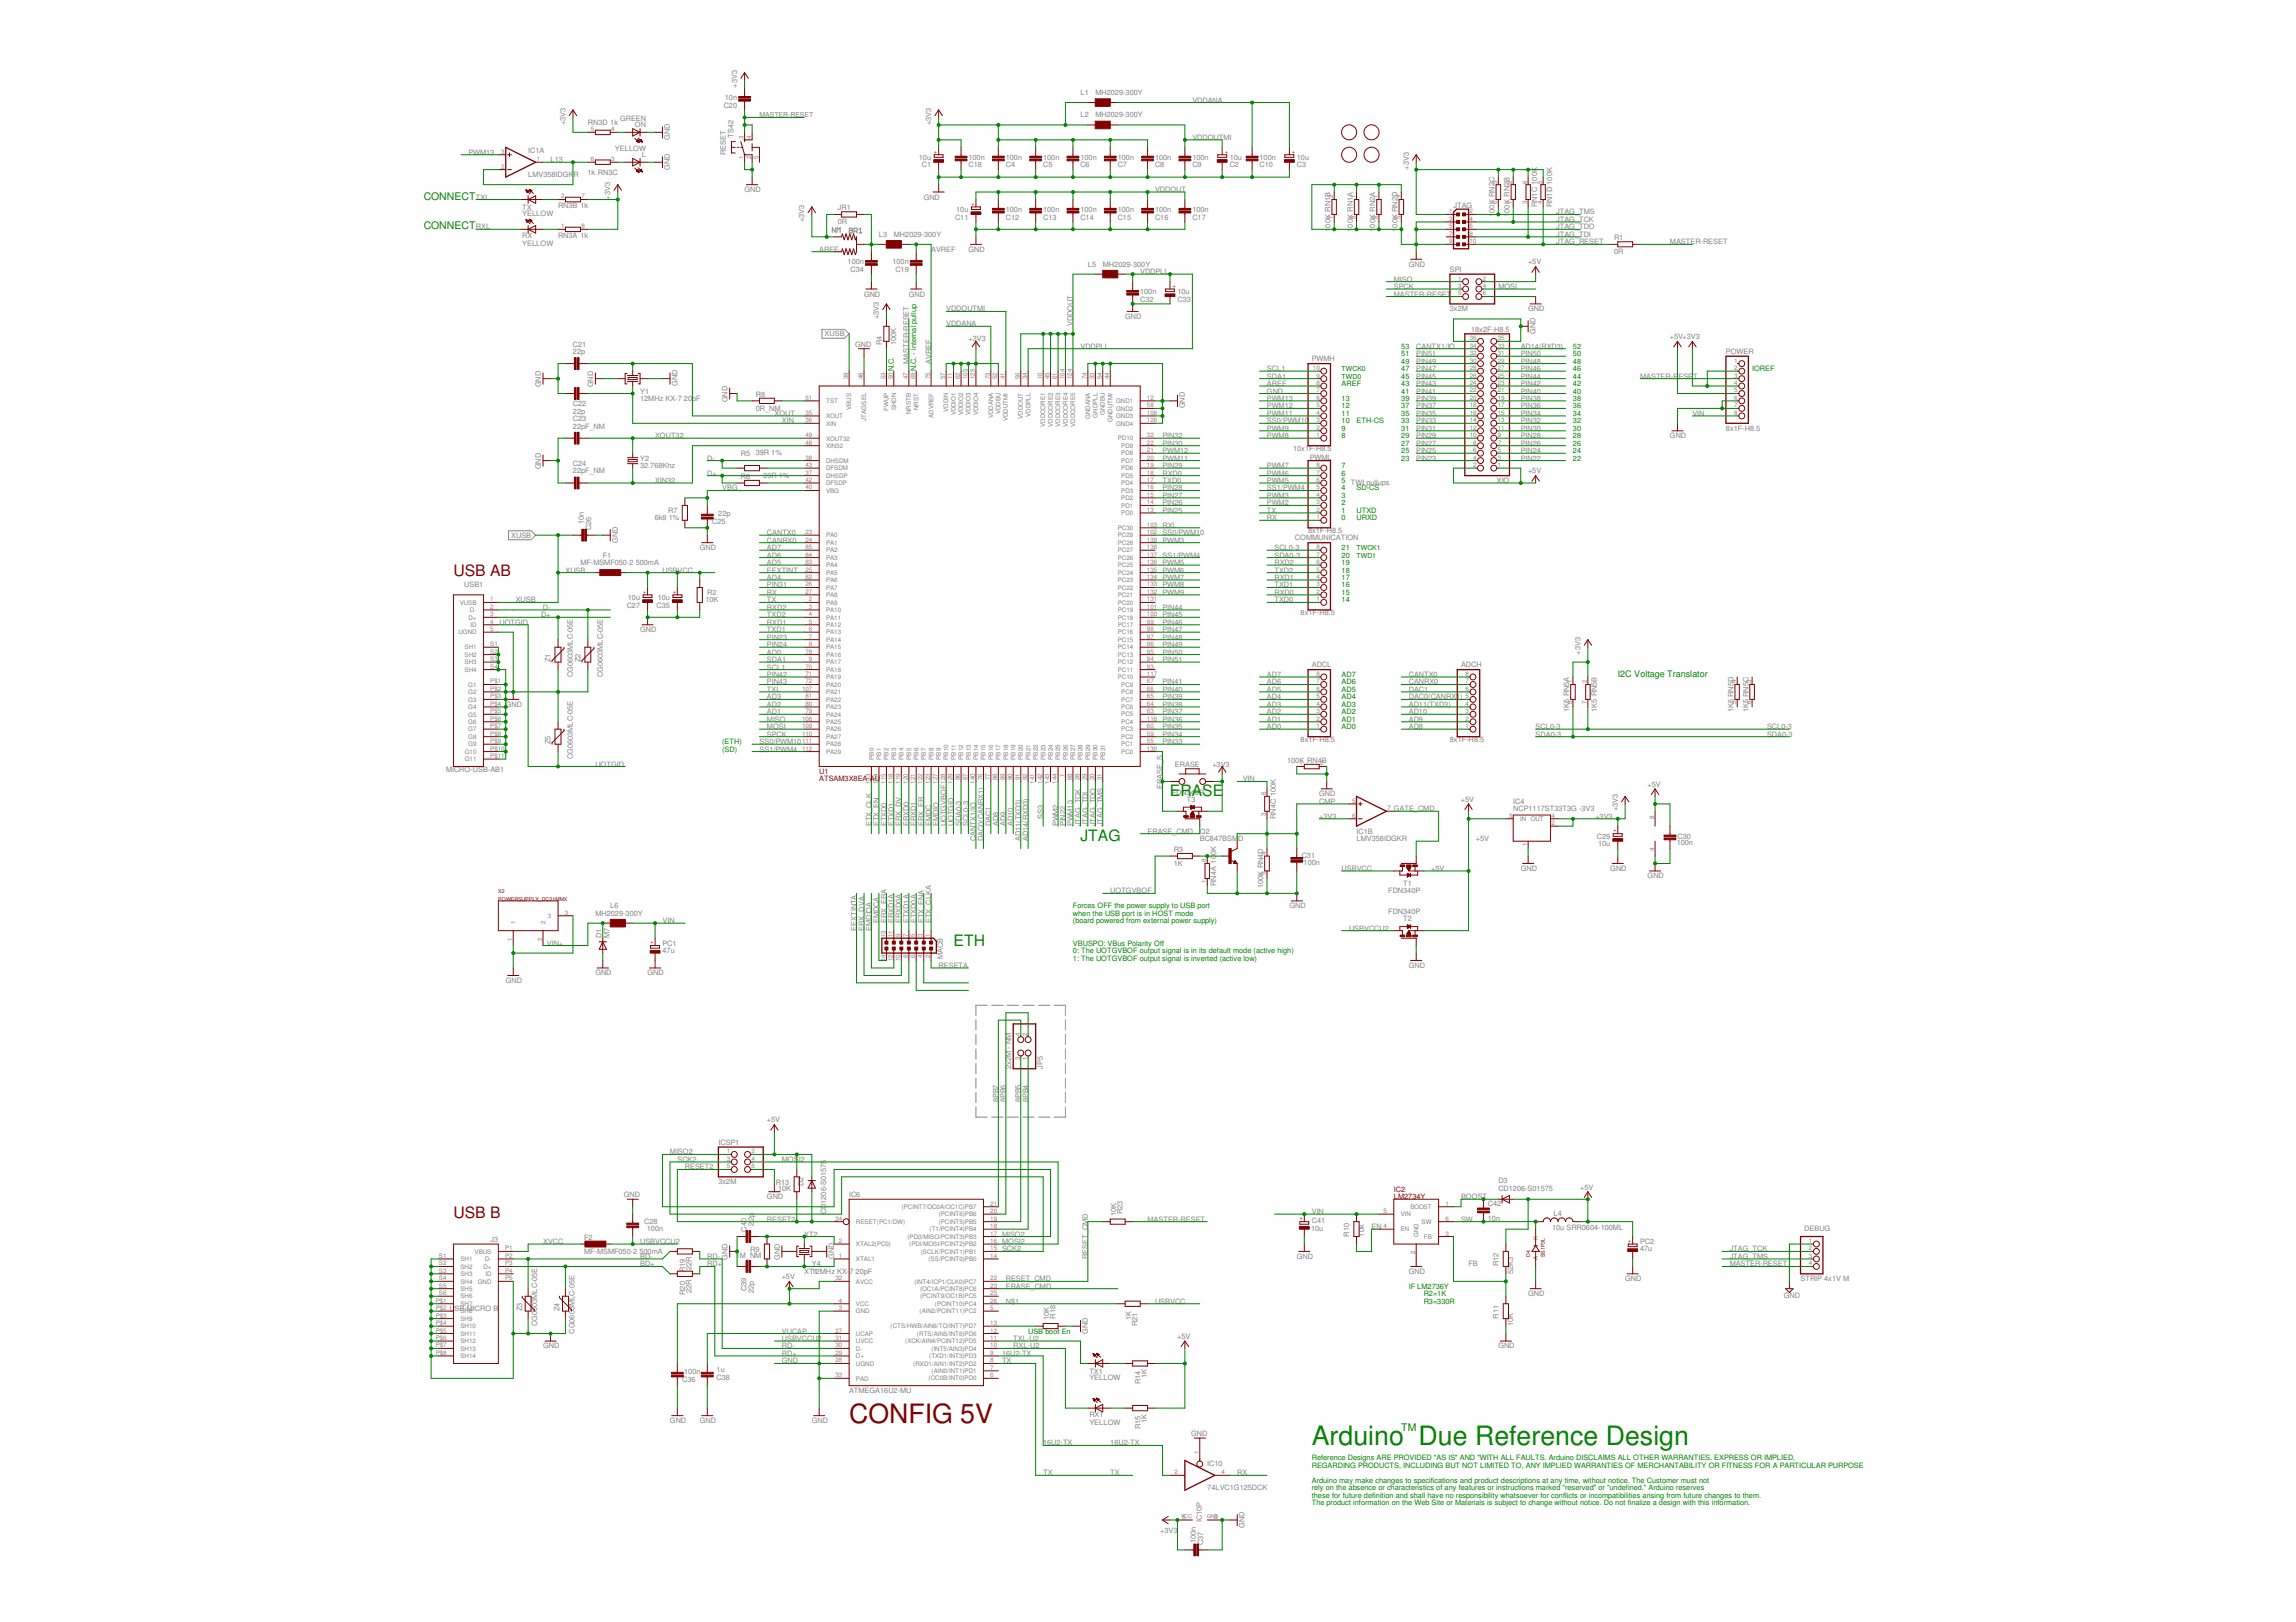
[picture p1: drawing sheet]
<svg xmlns="http://www.w3.org/2000/svg" width="297mm" height="210mm" viewBox="0 0 297 210" stroke-linecap="round" stroke-linejoin="round" font-family="sans-serif">
<defs><g id="words">
<text font-size="3.5" fill="#800000" x="109.8" y="184.2">CONFIG 5V</text>
<text font-size="3.5" fill="#008000" x="169.7" y="187.1">Arduino Due Reference Design</text>
<g font-size="2" fill="#800000">
<text x="58.7" y="74.6">USB AB</text>
<text x="58.7" y="157.6">USB B</text>
</g>
<g font-size="2" fill="#008000">
<text x="151.4" y="103.1">ERASE</text>
<text x="139.8" y="108.9">JTAG</text>
<text x="123.4" y="122.4">ETH</text>
</g>
<g font-size="1.4" fill="#008000">
<text x="54.8" y="25.8">CONNECT</text>
<text x="54.8" y="29.7">CONNECT</text>
<text x="181.3" y="185.1">TM</text>
</g>
<text font-size="1.2" fill="#008000" x="209.3" y="87.6">I2C Voltage Translator</text>
<g font-size="1" fill="#808080">
<text x="95.4" y="11.3" transform="rotate(-90 95.4 11.3)">+3V3</text>
<text x="73.2" y="16.2" transform="rotate(-90 73.2 16.2)">+3V3</text>
<text x="76.1" y="16.2">RN3D 1k</text>
<text x="80.2" y="15.6">GREEN</text>
<text x="82.1" y="16.5">ON</text>
<text x="93.6" y="13.9">C20</text>
<text x="93.8" y="13">10n</text>
<text x="94.9" y="17.9" transform="rotate(-90 94.9 17.9)">TS42</text>
<text x="120.5" y="16.2" transform="rotate(-90 120.5 16.2)">+3V3</text>
<text x="139.8" y="12.3">L1</text>
<text x="139.8" y="15.2">L2</text>
<text x="141.7" y="12.3">MH2029-300Y</text>
<text x="141.7" y="15.2">MH2029-300Y</text>
<text x="154.3" y="13.3">VDDANA</text>
<text x="60.6" y="20">PWM13</text>
<text x="68.3" y="22.9">LMV358IDGK</text>
<text x="68.3" y="19.8">IC1A</text>
<text x="71.2" y="21">L13</text>
<text x="74.2" y="22.9">R</text>
<text x="76" y="22.6">1k RN3C</text>
<text x="79.6" y="19.5">YELLOW</text>
<text x="83" y="20.3">L</text>
<text x="86.7" y="22" transform="rotate(-90 86.7 22)">GND</text>
<text x="86.7" y="18.1" transform="rotate(-90 86.7 18.1)">GND</text>
<text x="93.9" y="20" transform="rotate(-90 93.9 20)">RESET</text>
<text x="118.9" y="20.7">10u</text>
<text x="119.3" y="21.7">C1</text>
<text x="125.3" y="20.7">100n</text>
<text x="125.3" y="21.7">C18</text>
<text x="130.1" y="20.7">100n</text>
<text x="130.1" y="21.7">C4</text>
<text x="134.9" y="20.7">100n</text>
<text x="134.9" y="21.7">C5</text>
<text x="139.8" y="20.7">100n</text>
<text x="139.8" y="21.7">C6</text>
<text x="144.6" y="20.7">100n</text>
<text x="144.6" y="21.7">C7</text>
<text x="149.4" y="20.7">100n</text>
<text x="149.4" y="21.7">C8</text>
<text x="154.3" y="20.7">100n</text>
<text x="154.3" y="21.7">C9</text>
<text x="154.3" y="18.1">VDDOUTMI</text>
<text x="159.1" y="20.7">10u</text>
<text x="159.1" y="21.7">C2</text>
<text x="162.9" y="20.7">100n</text>
<text x="162.9" y="21.7">C10</text>
<text x="167.8" y="20.7">10u</text>
<text x="167.8" y="21.7">C3</text>
<text x="182.3" y="22" transform="rotate(-90 182.3 22)">+3V3</text>
<text x="61.6" y="29.7">RXL</text>
<text x="61.6" y="25.8">TXL</text>
<text x="67.6" y="28">YELLOW</text>
<text x="67.6" y="27.2">TX</text>
<text x="72.2" y="27">RN3B 1k</text>
<text x="79" y="25.8" transform="rotate(-90 79 25.8)">+3V3</text>
<text x="96.3" y="24.9">GND</text>
<text x="104.1" y="28.7" transform="rotate(-90 104.1 28.7)">+3V3</text>
<text x="108.4" y="29">0R</text>
<text x="108.4" y="27.2">JR1</text>
<text x="119.5" y="25.8">GND</text>
<text x="123.6" y="28.4">C11</text>
<text x="123.7" y="27.5">10u</text>
<text x="130.1" y="27.5">100n</text>
<text x="130.1" y="28.4">C12</text>
<text x="134.9" y="27.5">100n</text>
<text x="134.9" y="28.4">C13</text>
<text x="139.8" y="27.5">100n</text>
<text x="139.8" y="28.4">C14</text>
<text x="144.6" y="27.5">100n</text>
<text x="144.6" y="28.4">C15</text>
<text x="149.4" y="27.5">100n</text>
<text x="149.4" y="28.4">C16</text>
<text x="149.4" y="24.9">VDDOUT</text>
<text x="154.3" y="27.5">100n</text>
<text x="154.3" y="28.4">C17</text>
<text x="172.1" y="30" transform="rotate(-90 172.1 30)">1</text>
<text x="172.1" y="29.4" transform="rotate(-90 172.1 29.4)">00K RN1B</text>
<text x="175" y="30" transform="rotate(-90 175 30)">1</text>
<text x="175" y="29.4" transform="rotate(-90 175 29.4)">00K RN1A</text>
<text x="177.9" y="30" transform="rotate(-90 177.9 30)">1</text>
<text x="177.9" y="29.4" transform="rotate(-90 177.9 29.4)">00K RN2A</text>
<text x="180.8" y="30" transform="rotate(-90 180.8 30)">1</text>
<text x="180.8" y="29.4" transform="rotate(-90 180.8 29.4)">00K RN2D</text>
<text x="188.1" y="26.9">JTAG</text>
<text x="193.4" y="28" transform="rotate(-90 193.4 28)">1</text>
<text x="193.4" y="27.5" transform="rotate(-90 193.4 27.5)">00K RN2C</text>
<text x="195.3" y="28" transform="rotate(-90 195.3 28)">1</text>
<text x="195.3" y="27.5" transform="rotate(-90 195.3 27.5)">00K RN2B</text>
<text x="198.9" y="26.8" transform="rotate(-90 198.9 26.8)">RN1C 100K</text>
<text x="200.8" y="26.8" transform="rotate(-90 200.8 26.8)">RN1D 100K</text>
<text x="201.3" y="27.8">JTAG_TMS</text>
<text x="201.3" y="28.7">JTAG_TCK</text>
<text x="201.3" y="29.7">JTAG_TDO</text>
<text x="67.6" y="31.9">YELLOW</text>
<text x="67.6" y="30.8">RX</text>
<text x="72.2" y="30.8">RN3A 1k</text>
<text x="106" y="32.6">AREF</text>
<text x="109.7" y="34.2">100n</text>
<text x="110" y="35.2">C34</text>
<text x="113.7" y="30.6">L3</text>
<text x="115.5" y="34.2">100n</text>
<text x="115.6" y="30.6">MH2029-300Y</text>
<text x="115.8" y="35.2">C19</text>
<text x="120.5" y="32.6">AVREF</text>
<text x="125.3" y="32.6">GND</text>
<text x="140.7" y="34.5">L5</text>
<text x="142.7" y="34.5">MH2029-300Y</text>
<text x="147.5" y="35.5">VDDPLL</text>
<text x="182.3" y="34.5">GND</text>
<text x="187.6" y="35.2">SPI</text>
<text x="197.7" y="34.2">+5V</text>
<text x="201.3" y="30.6">JTAG_TDI</text>
<text x="201.3" y="31.6">JTAG_RESET</text>
<text x="208.8" y="32.9">0R</text>
<text x="208.8" y="31">R1</text>
<text x="216.1" y="31.6">MASTER-RESET</text>
<text x="111.8" y="38.4">GND</text>
<text x="113.7" y="41.3" transform="rotate(-90 113.7 41.3)">+3V3</text>
<text x="117.6" y="38.4">GND</text>
<text x="122.4" y="40.3">VDDOUTMI</text>
<text x="145.6" y="41.3">GND</text>
<text x="147.5" y="38.1">100n</text>
<text x="147.5" y="39">C32</text>
<text x="152.3" y="38.1">10u</text>
<text x="152.3" y="39">C33</text>
<text x="180.3" y="36.4">MISO</text>
<text x="180.3" y="37.4">SPCK</text>
<text x="180.3" y="38.4">MASTER-RESET</text>
<text x="187.6" y="40.3">3x2M</text>
<text x="193.8" y="37.4">MOSI</text>
<text x="197.7" y="40.3">GND</text>
<text x="74.1" y="45.8">22p</text>
<text x="74.1" y="44.8">C21</text>
<text x="106.7" y="43.5">XUSB</text>
<text x="110.6" y="44.8">GND</text>
<text x="114.1" y="44.6" transform="rotate(-90 114.1 44.6)">R4</text>
<text x="115.9" y="44.6" transform="rotate(-90 115.9 44.6)">100K</text>
<text x="117.6" y="47.1" transform="rotate(-90 117.6 47.1)">MASTER-RESET</text>
<text x="120.5" y="47.1" transform="rotate(-90 120.5 47.1)">AVREF</text>
<text x="122.4" y="42.2">VDDANA</text>
<text x="125.3" y="44.2">+3V3</text>
<text x="138.8" y="42.2" transform="rotate(-90 138.8 42.2)">VDDOUT</text>
<text x="139.8" y="45.1">VDDPLL</text>
<text x="169.7" y="46.8">PWMH</text>
<text x="183.2" y="46.1">PIN51</text>
<text x="183.2" y="47.1">PIN49</text>
<text x="183.2" y="45.1">CANTX1/IO</text>
<text x="190.3" y="42.9">18x2F-H8.5</text>
<text x="196.7" y="47.1">PIN48</text>
<text x="196.7" y="46.1">PIN50</text>
<text x="196.7" y="45.1">AD14(RXD3)</text>
<text x="198.7" y="43.2" transform="rotate(-90 198.7 43.2)">GND</text>
<text x="216" y="43.9">+5V+3V3</text>
<text x="223.3" y="45.9">POWER</text>
<text x="70" y="50.1" transform="rotate(-90 70 50.1)">GND</text>
<text x="74.1" y="53.5">22p</text>
<text x="74.1" y="52.6">C22</text>
<text x="76.7" y="50.1" transform="rotate(-90 76.7 50.1)">GND</text>
<text x="82.8" y="51.9">12MHz KX-7</text>
<text x="82.8" y="50.9">Y1</text>
<text x="87.6" y="50" transform="rotate(-90 87.6 50)">GND</text>
<text x="88.5" y="51.9">20pF</text>
<text x="94.1" y="52.1" transform="rotate(-90 94.1 52.1)">GND</text>
<text x="97.8" y="53.1">0R_NM</text>
<text x="97.8" y="51.3">R8</text>
<text x="100.2" y="53.8">XOUT</text>
<text x="153.3" y="52.9" transform="rotate(-90 153.3 52.9)">GND</text>
<text x="163.9" y="50.9">GND</text>
<text x="163.9" y="49">SDA1</text>
<text x="163.9" y="48">SCL1</text>
<text x="163.9" y="53.8">PWM11</text>
<text x="163.9" y="52.9">PWM12</text>
<text x="163.9" y="50">AREF</text>
<text x="163.9" y="51.9">PWM13</text>
<text x="183.2" y="48">PIN47</text>
<text x="183.2" y="49">PIN45</text>
<text x="183.2" y="50">PIN43</text>
<text x="183.2" y="50.9">PIN41</text>
<text x="183.2" y="51.9">PIN39</text>
<text x="183.2" y="52.9">PIN37</text>
<text x="183.2" y="53.8">PIN35</text>
<text x="196.7" y="53.8">PIN34</text>
<text x="196.7" y="52.9">PIN36</text>
<text x="196.7" y="51.9">PIN38</text>
<text x="196.7" y="50.9">PIN40</text>
<text x="196.7" y="50">PIN42</text>
<text x="196.7" y="49">PIN44</text>
<text x="196.7" y="48">PIN46</text>
<text x="212.2" y="49">MASTER-R</text>
<text x="217.1" y="49">ESE</text>
<text x="218.9" y="53.8">VIN</text>
<text x="219" y="49">T</text>
<text x="74.1" y="55.5">22pF_NM</text>
<text x="74.1" y="54.5">C23</text>
<text x="82.8" y="59.6">Y2</text>
<text x="84.7" y="56.7">XOUT32</text>
<text x="91.5" y="59.6">D-</text>
<text x="95.8" y="59">R5</text>
<text x="97.8" y="58.9">39R 1%</text>
<text x="101.2" y="54.8">XIN</text>
<text x="150.4" y="56.7">PIN32</text>
<text x="150.4" y="59.6">PWM11</text>
<text x="150.4" y="58.6">PWM12</text>
<text x="150.4" y="57.7">PIN30</text>
<text x="163.9" y="55.8">PWM9</text>
<text x="163.9" y="56.7">PWM8</text>
<text x="163.9" y="54.8">SS0/PWM10</text>
<text x="167.3" y="58.4">10x1F-H8.5</text>
<text x="169.5" y="59.6">PWML</text>
<text x="183.2" y="54.8">PIN33</text>
<text x="183.2" y="58.6">PIN25</text>
<text x="183.2" y="55.8">PIN31</text>
<text x="183.2" y="56.7">PIN29</text>
<text x="183.2" y="57.7">PIN27</text>
<text x="183.2" y="59.6">PIN23</text>
<text x="196.7" y="58.6">PIN24</text>
<text x="196.7" y="54.8">PIN32</text>
<text x="196.7" y="55.8">PIN30</text>
<text x="196.7" y="56.7">PIN28</text>
<text x="196.7" y="57.7">PIN26</text>
<text x="196.7" y="59.6">PIN22</text>
<text x="216.1" y="56.7">GND</text>
<text x="223.3" y="55.8">8x1F-H8.5</text>
<text x="70" y="60.7" transform="rotate(-90 70 60.7)">GND</text>
<text x="74.1" y="61.3">22pF_NM</text>
<text x="74.1" y="60.3">C24</text>
<text x="82.8" y="60.6">32.768Khz</text>
<text x="84.7" y="62.5">XIN32</text>
<text x="91.5" y="61.5">D+</text>
<text x="93.4" y="63.5">VBG</text>
<text x="95.8" y="61.9">R6</text>
<text x="98.7" y="61.8">39R 1%</text>
<text x="150.4" y="61.5">RXD0</text>
<text x="150.4" y="62.5">TXD0</text>
<text x="150.4" y="63.5">PIN28</text>
<text x="150.4" y="65.4">PIN26</text>
<text x="150.4" y="60.6">PIN29</text>
<text x="150.4" y="64.4">PIN27</text>
<text x="163.9" y="63.5">SS1/PWM4</text>
<text x="163.9" y="60.6">PWM7</text>
<text x="163.9" y="61.5">PWM6</text>
<text x="163.9" y="65.4">PWM2</text>
<text x="163.9" y="62.5">PWM5</text>
<text x="163.9" y="64.4">PWM3</text>
<text x="174.8" y="62.8">TWI pullups</text>
<text x="193.6" y="62.5">XIO</text>
<text x="197.7" y="61.3">+5V</text>
<text x="66.1" y="69.6">XUSB</text>
<text x="75.5" y="67.9" transform="rotate(-90 75.5 67.9)">10n</text>
<text x="76.5" y="68.6" transform="rotate(-90 76.5 68.6)">C26</text>
<text x="79.9" y="70.2" transform="rotate(-90 79.9 70.2)">GND</text>
<text x="84.7" y="67.2">6k8</text>
<text x="86.4" y="66.4">R7</text>
<text x="86.5" y="67.2">1%</text>
<text x="90.5" y="71.2">GND</text>
<text x="92.1" y="67.8">C25</text>
<text x="92.9" y="66.8">22p</text>
<text x="99.2" y="71.2">AD7</text>
<text x="99.2" y="69.3">CANTX0</text>
<text x="99.2" y="70.2">CANRX0</text>
<text x="150.4" y="68.3">RXL</text>
<text x="150.4" y="66.4">PIN25</text>
<text x="150.4" y="69.3">SS0/PWM10</text>
<text x="150.4" y="70.2">PWM3</text>
<text x="163.9" y="67.3">RX</text>
<text x="163.9" y="66.4">TX</text>
<text x="164.9" y="71.2">SCL0-3</text>
<text x="167.5" y="69.9">COMMUNICATION</text>
<text x="169.2" y="69">8x1F-H8.5</text>
<text x="60.1" y="76">USB1</text>
<text x="66.7" y="78">XUSB</text>
<text x="73.2" y="74.1">XUSB</text>
<text x="75.1" y="73.1">MF-MSMF050-2</text>
<text x="78" y="72.2">F1</text>
<text x="81.2" y="77.7">10u</text>
<text x="82.2" y="73.1">500mA</text>
<text x="85.1" y="77.7">10u</text>
<text x="85.7" y="74.1">USBVCC</text>
<text x="91.3" y="77.9">10K</text>
<text x="91.5" y="77">R2</text>
<text x="99.2" y="75.1">AD4</text>
<text x="99.2" y="73.1">AD5</text>
<text x="99.2" y="72.2">AD6</text>
<text x="99.2" y="77">RX</text>
<text x="99.2" y="78">TX</text>
<text x="99.2" y="74.1">EEXTINT</text>
<text x="99.2" y="76">PIN31</text>
<text x="150.4" y="72.2">SS1/PWM4</text>
<text x="150.4" y="77">PWM9</text>
<text x="150.4" y="76">PWM8</text>
<text x="150.4" y="75.1">PWM7</text>
<text x="150.4" y="74.1">PWM6</text>
<text x="150.4" y="73.1">PWM5</text>
<text x="164.9" y="72.2">SDA0-3</text>
<text x="164.9" y="77">RXD0</text>
<text x="164.9" y="78">TXD0</text>
<text x="164.9" y="75.1">RXD1</text>
<text x="164.9" y="76">TXD1</text>
<text x="164.9" y="74.1">TXD2</text>
<text x="164.9" y="73.1">RXD2</text>
<text x="64.6" y="80.9">UOTGID</text>
<text x="70" y="79.9">D+</text>
<text x="70.2" y="78.9">D-</text>
<text x="81.1" y="78.6">C27</text>
<text x="82.8" y="81.8">GND</text>
<text x="84.9" y="78.6">C35</text>
<text x="99.2" y="83.7">PIN24</text>
<text x="99.2" y="80.9">RXD1</text>
<text x="99.2" y="81.8">TXD1</text>
<text x="99.2" y="79.9">TXD2</text>
<text x="99.2" y="78.9">RXD2</text>
<text x="99.2" y="82.8">PIN23</text>
<text x="150.4" y="83.7">PIN49</text>
<text x="150.4" y="81.8">PIN47</text>
<text x="150.4" y="79.9">PIN45</text>
<text x="150.4" y="78.9">PIN44</text>
<text x="150.4" y="80.9">PIN46</text>
<text x="150.4" y="82.8">PIN48</text>
<text x="168.3" y="79.6">8x1F-H8.5</text>
<text x="71.2" y="85.7" transform="rotate(-90 71.2 85.7)">Z1</text>
<text x="74.1" y="87.6" transform="rotate(-90 74.1 87.6)">CG0603MLC-05E</text>
<text x="75.1" y="85.7" transform="rotate(-90 75.1 85.7)">Z2</text>
<text x="78" y="87.6" transform="rotate(-90 78 87.6)">CG0603MLC-05E</text>
<text x="99.2" y="89.5">TXL</text>
<text x="99.2" y="88.6">PIN43</text>
<text x="99.2" y="87.6">PIN42</text>
<text x="99.2" y="85.7">SDA1</text>
<text x="99.2" y="86.6">SCL1</text>
<text x="99.2" y="84.7">AD0</text>
<text x="150.4" y="85.7">PIN51</text>
<text x="150.4" y="88.6">PIN41</text>
<text x="150.4" y="89.5">PIN40</text>
<text x="150.4" y="84.7">PIN50</text>
<text x="163.9" y="89.5">AD5</text>
<text x="163.9" y="88.6">AD6</text>
<text x="163.9" y="87.6">AD7</text>
<text x="169.7" y="86.4">ADCL</text>
<text x="182.3" y="89.5">DAC1</text>
<text x="182.3" y="87.6">CANTX0</text>
<text x="182.3" y="88.6">CANRX0</text>
<text x="189" y="86.4">ADCH</text>
<text x="204.5" y="84.7" transform="rotate(-90 204.5 84.7)">+3V3</text>
<text x="65.4" y="91.5">GND</text>
<text x="99.2" y="91.5">AD2</text>
<text x="99.2" y="90.5">AD3</text>
<text x="99.2" y="93.4">MISO</text>
<text x="99.2" y="94.4">MOSI</text>
<text x="99.2" y="95.3">SPCK</text>
<text x="99.2" y="92.4">AD1</text>
<text x="150.4" y="90.5">PIN39</text>
<text x="150.4" y="92.4">PIN37</text>
<text x="150.4" y="94.4">PIN35</text>
<text x="150.4" y="95.3">PIN34</text>
<text x="150.4" y="93.4">PIN36</text>
<text x="150.4" y="91.5">PIN38</text>
<text x="163.9" y="92.4">AD2</text>
<text x="163.9" y="91.5">AD3</text>
<text x="163.9" y="90.5">AD4</text>
<text x="163.9" y="93.4">AD1</text>
<text x="163.9" y="94.4">AD0</text>
<text x="182.3" y="94.4">AD8</text>
<text x="182.3" y="93.4">AD9</text>
<text x="182.3" y="92.4">AD10</text>
<text x="182.3" y="90.5">DAC0(CANRX1)</text>
<text x="182.3" y="91.5">AD11(TXD3)</text>
<text x="198.7" y="94.4">SCL0-3</text>
<text x="198.7" y="95.3">SDA0-3</text>
<text x="203" y="92.2" transform="rotate(-90 203 92.2)">1K5 RN5A</text>
<text x="206.6" y="92.2" transform="rotate(-90 206.6 92.2)">1K5 RN5B</text>
<text x="224.3" y="92.2" transform="rotate(-90 224.3 92.2)">1K5 RN5D</text>
<text x="226.2" y="92.2" transform="rotate(-90 226.2 92.2)">1K5 RN5C</text>
<text x="228.6" y="94.4">SCL0-3</text>
<text x="228.6" y="95.3">SDA0-3</text>
<text x="57.7" y="99.9">MICRO-USB-AB1</text>
<text x="71.2" y="96.3" transform="rotate(-90 71.2 96.3)">Z5</text>
<text x="74.1" y="98.2" transform="rotate(-90 74.1 98.2)">CG0603MLC-05E</text>
<text x="77" y="99.2">UOTGID</text>
<text x="98.3" y="97.3">SS1/PWM4</text>
<text x="98.3" y="96.3">SS0/PWM10</text>
<text x="150.4" y="96.3">PIN33</text>
<text x="152" y="99.2">ERASE</text>
<text x="156.8" y="99.2">+3V3</text>
<text x="160.8" y="101.1">VIN</text>
<text x="166.5" y="98.7">100K RN4B</text>
<text x="168.3" y="96">8x1F-H8.5</text>
<text x="187.6" y="96">8x1F-H8.5</text>
<text x="213.1" y="101.8">+5V</text>
<text x="112.7" y="106.9" transform="rotate(-90 112.7 106.9)">ETX_CLK</text>
<text x="113.7" y="106.9" transform="rotate(-90 113.7 106.9)">ETX_EN</text>
<text x="114.7" y="106.9" transform="rotate(-90 114.7 106.9)">ETXD0</text>
<text x="115.6" y="106.9" transform="rotate(-90 115.6 106.9)">ETXD1</text>
<text x="116.6" y="106.9" transform="rotate(-90 116.6 106.9)">ERX_DV</text>
<text x="117.6" y="106.9" transform="rotate(-90 117.6 106.9)">ERXD0</text>
<text x="118.5" y="106.9" transform="rotate(-90 118.5 106.9)">ERXD1</text>
<text x="119.5" y="106.9" transform="rotate(-90 119.5 106.9)">ERX_ER</text>
<text x="120.5" y="106.9" transform="rotate(-90 120.5 106.9)">EMDC</text>
<text x="121.4" y="106.9" transform="rotate(-90 121.4 106.9)">EMDIO</text>
<text x="122.4" y="106.9" transform="rotate(-90 122.4 106.9)">UOTGVBOF</text>
<text x="123.4" y="106.9" transform="rotate(-90 123.4 106.9)">UOTGID</text>
<text x="124.3" y="106.9" transform="rotate(-90 124.3 106.9)">SDA0-3</text>
<text x="125.3" y="106.9" transform="rotate(-90 125.3 106.9)">SCL0-3</text>
<text x="128.2" y="106.9" transform="rotate(-90 128.2 106.9)">DAC1</text>
<text x="129.2" y="106.9" transform="rotate(-90 129.2 106.9)">AD8</text>
<text x="130.1" y="106.9" transform="rotate(-90 130.1 106.9)">AD9</text>
<text x="131.1" y="106.9" transform="rotate(-90 131.1 106.9)">AD10</text>
<text x="134.9" y="106" transform="rotate(-90 134.9 106)">SS3</text>
<text x="136.9" y="106.9" transform="rotate(-90 136.9 106.9)">PWM2</text>
<text x="137.8" y="106.9" transform="rotate(-90 137.8 106.9)">PIN22</text>
<text x="138.8" y="106.9" transform="rotate(-90 138.8 106.9)">PWM13</text>
<text x="139.8" y="106.9" transform="rotate(-90 139.8 106.9)">JTAG_TCK</text>
<text x="140.7" y="106.9" transform="rotate(-90 140.7 106.9)">JTAG_TDI</text>
<text x="141.7" y="106.9" transform="rotate(-90 141.7 106.9)">JTAG_TDO</text>
<text x="142.7" y="106.9" transform="rotate(-90 142.7 106.9)">JTAG_TMS</text>
<text x="148.5" y="107.9">ERASE_CMD</text>
<text x="150.4" y="102.1" transform="rotate(-90 150.4 102.1)">ERASE_S</text>
<text x="151.6" y="102.8">FDN340P</text>
<text x="153.5" y="103.8">T3</text>
<text x="155.2" y="107.9">Q2</text>
<text x="165.1" y="106" transform="rotate(-90 165.1 106)">RN4C 100K</text>
<text x="170.7" y="103.1">GND</text>
<text x="170.7" y="106">+3V3</text>
<text x="170.7" y="104">CMP</text>
<text x="175.5" y="107.9">IC1B</text>
<text x="180.3" y="105">GATE_CMD</text>
<text x="189" y="103.7">+5V</text>
<text x="195.8" y="105">NCP1117ST33T3G -3V3</text>
<text x="195.8" y="104">IC4</text>
<text x="206.4" y="106">+3V3</text>
<text x="209.3" y="105" transform="rotate(-90 209.3 105)">+3V3</text>
<text x="126.3" y="108.9" transform="rotate(-90 126.3 108.9)">CANTX1/IO</text>
<text x="127.2" y="108.9" transform="rotate(-90 127.2 108.9)">DAC0(CANRX1)</text>
<text x="132.1" y="108.9" transform="rotate(-90 132.1 108.9)">AD11(TXD3)</text>
<text x="133" y="108.9" transform="rotate(-90 133 108.9)">AD14(RXD3)</text>
<text x="151.8" y="112">1K</text>
<text x="151.8" y="110.2">R3</text>
<text x="155.2" y="108.9">BC847BSMD</text>
<text x="168.4" y="111">C31</text>
<text x="168.7" y="112">100n</text>
<text x="173.6" y="112.7">USBVCC</text>
<text x="175.5" y="108.9">LMV358IDGKR</text>
<text x="185.2" y="112.7">+5V</text>
<text x="190.9" y="108.9">+5V</text>
<text x="196.7" y="112.7">GND</text>
<text x="206.6" y="108.6">C29</text>
<text x="206.7" y="109.5">10u</text>
<text x="208.3" y="112.7">GND</text>
<text x="213.2" y="113.7">GND</text>
<text x="216.9" y="109.3">100n</text>
<text x="217" y="108.6">C30</text>
<text x="77" y="118.5">MH2029-300Y</text>
<text x="79" y="117.5">L6</text>
<text x="85.7" y="119.5">VIN</text>
<text x="113.7" y="119.5" transform="rotate(-90 113.7 119.5)">EMDCA</text>
<text x="114.7" y="119.5" transform="rotate(-90 114.7 119.5)">ERX_ERA</text>
<text x="115.6" y="119.5" transform="rotate(-90 115.6 119.5)">ERXD1A</text>
<text x="116.6" y="119.5" transform="rotate(-90 116.6 119.5)">ERXD0A</text>
<text x="117.6" y="119.5" transform="rotate(-90 117.6 119.5)">ETXD1A</text>
<text x="118.5" y="119.5" transform="rotate(-90 118.5 119.5)">ETXD0A</text>
<text x="119.5" y="119.5" transform="rotate(-90 119.5 119.5)">ETX_ENA</text>
<text x="120.5" y="119.5" transform="rotate(-90 120.5 119.5)">ETX_CLKA</text>
<text x="143.6" y="115.6">UOTGVBOF</text>
<text x="157.3" y="114.6" transform="rotate(-90 157.3 114.6)">RN4A 100K</text>
<text x="163.4" y="114.9" transform="rotate(-90 163.4 114.9)">100K RN4D</text>
<text x="166.8" y="117.5">GND</text>
<text x="179.6" y="115.6">FDN340P</text>
<text x="179.6" y="118.3">FDN340P</text>
<text x="181.5" y="114.6">T1</text>
<text x="181.5" y="119.2">T2</text>
<text x="70.7" y="122.4">VIN+</text>
<text x="77.8" y="121.4" transform="rotate(-90 77.8 121.4)">D1</text>
<text x="78.9" y="121.4" transform="rotate(-90 78.9 121.4)">M7</text>
<text x="85.7" y="123.3">47u</text>
<text x="85.7" y="122.4">PC1</text>
<text x="110.8" y="120.4" transform="rotate(-90 110.8 120.4)">EEXTINTA</text>
<text x="111.8" y="120.4" transform="rotate(-90 111.8 120.4)">ERX_DVA</text>
<text x="112.7" y="120.4" transform="rotate(-90 112.7 120.4)">EMDIOA</text>
<text x="121.4" y="125.3">RESETA</text>
<text x="122" y="124.1" transform="rotate(-90 122 124.1)">MACB</text>
<text x="174.5" y="120.4">USBVCCU2</text>
<text x="182.3" y="125.3">GND</text>
<text x="65.4" y="127.2">GND</text>
<text x="77" y="126.2">GND</text>
<text x="83.8" y="126.2">GND</text>
<text x="129.2" y="142.6" transform="rotate(-90 129.2 142.6)">8PB7</text>
<text x="130.1" y="142.6" transform="rotate(-90 130.1 142.6)">8PB6</text>
<text x="130.8" y="138.3" transform="rotate(-90 130.8 138.3)">2x2M - NM</text>
<text x="132.1" y="142.6" transform="rotate(-90 132.1 142.6)">8PB5</text>
<text x="133" y="142.6" transform="rotate(-90 133 142.6)">8PB4</text>
<text x="134.9" y="138.3" transform="rotate(-90 134.9 138.3)">JP5</text>
<text x="86.7" y="149.4">MISO2</text>
<text x="93" y="148.2">ICSP1</text>
<text x="99.2" y="145.3">+5V</text>
<text x="80.7" y="154.9">GND</text>
<text x="87.6" y="150.4">SCK2</text>
<text x="88.6" y="151.3">RESET2</text>
<text x="93" y="153.3">3x2M</text>
<text x="99.2" y="155.2">GND</text>
<text x="100.4" y="153.3">R13</text>
<text x="100.7" y="154.1">10K</text>
<text x="101.2" y="150.4">MOSI2</text>
<text x="103.9" y="153.5" transform="rotate(-90 103.9 153.5)">D2</text>
<text x="109.8" y="154.9">IC6</text>
<text x="189" y="155.2">BOOST</text>
<text x="193.8" y="154.1">CD1206-S01575</text>
<text x="193.8" y="153.1">D3</text>
<text x="204.4" y="153.9">+5V</text>
<text x="63.5" y="160.7">J3</text>
<text x="70.3" y="161">XVCC</text>
<text x="75.6" y="160.4">F2</text>
<text x="82.8" y="161">USBVCCU2</text>
<text x="83.3" y="158.3">C28</text>
<text x="83.7" y="159.3">100n</text>
<text x="96.6" y="159.4" transform="rotate(-90 96.6 159.4)">C40</text>
<text x="97.1" y="162">R9</text>
<text x="97.5" y="158.6" transform="rotate(-90 97.5 158.6)">2</text>
<text x="97.5" y="158.1" transform="rotate(-90 97.5 158.1)">2p</text>
<text x="99.2" y="158.1">RESET2</text>
<text x="104.1" y="160">XT2</text>
<text x="106.9" y="157.1" transform="rotate(-90 106.9 157.1)">CD1206-S01575</text>
<text x="129.6" y="160">MISO2</text>
<text x="129.6" y="161">MOSI2</text>
<text x="129.6" y="162">SCK2</text>
<text x="144.4" y="157.4" transform="rotate(-90 144.4 157.4)">10K</text>
<text x="145.2" y="157.1" transform="rotate(-90 145.2 157.1)">R23</text>
<text x="148.5" y="158.1">MASTER-RESET</text>
<text x="169.6" y="159.3">10u</text>
<text x="169.7" y="158.3">C41</text>
<text x="169.7" y="157.1">VIN</text>
<text x="174.5" y="160" transform="rotate(-90 174.5 160)">R10</text>
<text x="176.5" y="160" transform="rotate(-90 176.5 160)">10k</text>
<text x="177.4" y="159.1">EN</text>
<text x="189" y="158.1">SW</text>
<text x="192.5" y="157.9">10n</text>
<text x="192.5" y="156">C42</text>
<text x="200.8" y="159.2">10u SRR0604-100ML</text>
<text x="201" y="157.3">L4</text>
<text x="212.2" y="162">47u</text>
<text x="212.2" y="161">PC2</text>
<text x="223.8" y="162">JTAG_TCK</text>
<text x="233.4" y="159.3">DEBUG</text>
<text x="75.6" y="162.2">MF-MSMF050-2</text>
<text x="82.7" y="162.2">500mA</text>
<text x="82.8" y="162.9">BD-</text>
<text x="82.8" y="163.9">BD+</text>
<text x="88.6" y="167.6" transform="rotate(-90 88.6 167.6)">R20</text>
<text x="88.6" y="164.7" transform="rotate(-90 88.6 164.7)">R19</text>
<text x="89.5" y="167.3" transform="rotate(-90 89.5 167.3)">22R</text>
<text x="89.5" y="164.4" transform="rotate(-90 89.5 164.4)">22R</text>
<text x="91.5" y="162.9">RD-</text>
<text x="91.5" y="163.9">RD+</text>
<text x="94.1" y="163.1" transform="rotate(-90 94.1 163.1)">GND</text>
<text x="95.2" y="162.8">1M_NM</text>
<text x="96.6" y="167.1" transform="rotate(-90 96.6 167.1)">C39</text>
<text x="97.5" y="167.3" transform="rotate(-90 97.5 167.3)">22p</text>
<text x="100.9" y="163.1" transform="rotate(-90 100.9 163.1)">GND</text>
<text x="101.1" y="165.5">+5V</text>
<text x="104.1" y="164.9">XT112MHz KX-</text>
<text x="105" y="163.9">Y4</text>
<text x="107.9" y="162.9" transform="rotate(-90 107.9 162.9)">GND</text>
<text x="109.9" y="164.9">7</text>
<text x="110.7" y="164.9">20pF</text>
<text x="130.1" y="165.8">RESET_CMD</text>
<text x="130.1" y="166.8">ERASE_CMD</text>
<text x="140.7" y="162.9" transform="rotate(-90 140.7 162.9)">RESET_CMD</text>
<text x="167.8" y="162.9">GND</text>
<text x="182.3" y="164.9">GND</text>
<text x="190" y="163.9">FB</text>
<text x="193.8" y="163.9" transform="rotate(-90 193.8 163.9)">R12</text>
<text x="195.8" y="164.9" transform="rotate(-90 195.8 164.9)">52K3</text>
<text x="197.7" y="167.7">GND</text>
<text x="210.3" y="165.8">GND</text>
<text x="223.8" y="162.9">JTAG_TMS</text>
<text x="223.8" y="163.9">MASTER-RESET</text>
<text x="230.8" y="168">GND</text>
<text x="232.9" y="165.8">STRIP 4x1V M</text>
<text x="58.1" y="169.7">U</text>
<text x="58.8" y="169.7">SB-MICRO B</text>
<text x="67.6" y="169.7" transform="rotate(-90 67.6 169.7)">Z3</text>
<text x="69.5" y="171.6" transform="rotate(-90 69.5 171.6)">CG0603MLC-05E</text>
<text x="72.4" y="169.7" transform="rotate(-90 72.4 169.7)">Z4</text>
<text x="74.3" y="172.6" transform="rotate(-90 74.3 172.6)">CG0603MLC-05E</text>
<text x="101.2" y="172.6">VUCAP</text>
<text x="101.2" y="173.5">USBVCCU2</text>
<text x="130.1" y="168.7">N$1</text>
<text x="131.1" y="173.5">TXL-U2</text>
<text x="135.7" y="170.9" transform="rotate(-90 135.7 170.9)">10K</text>
<text x="136.6" y="170.6" transform="rotate(-90 136.6 170.6)">R18</text>
<text x="140.7" y="172.6" transform="rotate(-90 140.7 172.6)">GND</text>
<text x="146.3" y="170.9" transform="rotate(-90 146.3 170.9)">1K</text>
<text x="147.2" y="171.6" transform="rotate(-90 147.2 171.6)">R21</text>
<text x="149.4" y="168.7">USBVCC</text>
<text x="152.3" y="173.3">+5V</text>
<text x="193.8" y="170.6" transform="rotate(-90 193.8 170.6)">R11</text>
<text x="195.8" y="171.6" transform="rotate(-90 195.8 171.6)">10K</text>
<text x="70.3" y="174.5">GND</text>
<text x="88.3" y="178.8">C36</text>
<text x="88.5" y="177.8">100n</text>
<text x="92.7" y="177.6">1u</text>
<text x="92.7" y="178.6">C38</text>
<text x="101.2" y="176.4">GND</text>
<text x="101.2" y="174.5">RD-</text>
<text x="101.2" y="175.5">RD+</text>
<text x="129.6" y="176.4">TX</text>
<text x="129.6" y="175.5">16U2-TX</text>
<text x="131.1" y="174.5">RXL-U2</text>
<text x="140.9" y="178.6">YELLOW</text>
<text x="140.9" y="177.8">TX1</text>
<text x="147.5" y="179.1" transform="rotate(-90 147.5 179.1)">R14</text>
<text x="148.4" y="178.3" transform="rotate(-90 148.4 178.3)">1K</text>
<text x="193.8" y="174.5">GND</text>
<text x="86.7" y="184.2">GND</text>
<text x="90.5" y="184.2">GND</text>
<text x="105" y="184.2">GND</text>
<text x="109.8" y="180.3">ATMEGA16U2-MU</text>
<text x="140.9" y="184.4">YELLOW</text>
<text x="140.9" y="183.3">RX1</text>
<text x="147.5" y="184.9" transform="rotate(-90 147.5 184.9)">R15</text>
<text x="148.4" y="184.1" transform="rotate(-90 148.4 184.1)">1K</text>
<text x="154.1" y="185.8">GND</text>
<text x="134.9" y="190.9">TX</text>
<text x="134.9" y="187.1">16U2-TX</text>
<text x="143.6" y="190.9">TX</text>
<text x="143.6" y="187.1">16U2-TX</text>
<text x="156.2" y="189.7">IC10</text>
<text x="160.1" y="190.9">RX</text>
<text x="155.5" y="197" transform="rotate(-90 155.5 197)">IC10P</text>
<text x="156.2" y="192.9">74LVC1G125DCK</text>
<text x="161" y="197.7" transform="rotate(-90 161 197.7)">GND</text>
<text x="150.1" y="198.4">+3V3</text>
<text x="154.7" y="199.7" transform="rotate(-90 154.7 199.7)">100n</text>
<text x="155.7" y="199.9" transform="rotate(-90 155.7 199.9)">C37</text>
</g>
<g font-size="1" fill="#008000">
<text x="181.3" y="46.1">51</text>
<text x="181.3" y="45.1">53</text>
<text x="181.3" y="47.1">49</text>
<text x="203.5" y="45.1">52</text>
<text x="203.5" y="46.1">50</text>
<text x="203.5" y="47.1">48</text>
<text x="115.6" y="48" transform="rotate(-90 115.6 48)">N.C.</text>
<text x="118.5" y="48" transform="rotate(-90 118.5 48)">N.C. - internal pullup</text>
<text x="173.6" y="53.8">11</text>
<text x="173.6" y="52.9">12</text>
<text x="173.6" y="51.9">13</text>
<text x="173.6" y="50">AREF</text>
<text x="181.3" y="53.8">35</text>
<text x="181.3" y="52.9">37</text>
<text x="181.3" y="48">47</text>
<text x="181.3" y="49">45</text>
<text x="181.3" y="50">43</text>
<text x="181.3" y="50.9">41</text>
<text x="181.3" y="51.9">39</text>
<text x="203.5" y="53.8">34</text>
<text x="203.5" y="52.9">36</text>
<text x="203.5" y="48">46</text>
<text x="203.5" y="49">44</text>
<text x="203.5" y="50">42</text>
<text x="203.5" y="50.9">40</text>
<text x="203.5" y="51.9">38</text>
<text x="226.7" y="48">IOREF</text>
<text x="173.6" y="56.7">8</text>
<text x="173.6" y="55.8">9</text>
<text x="173.6" y="54.8">10</text>
<text x="175.5" y="54.8">ETH-CS</text>
<text x="181.3" y="59.6">23</text>
<text x="181.3" y="58.6">25</text>
<text x="181.3" y="57.7">27</text>
<text x="181.3" y="56.7">29</text>
<text x="181.3" y="55.8">31</text>
<text x="181.3" y="54.8">33</text>
<text x="203.5" y="59.6">22</text>
<text x="203.5" y="58.6">24</text>
<text x="203.5" y="57.7">26</text>
<text x="203.5" y="56.7">28</text>
<text x="203.5" y="55.8">30</text>
<text x="203.5" y="54.8">32</text>
<text x="173.6" y="65.4">2</text>
<text x="173.6" y="64.4">3</text>
<text x="173.6" y="63.5">4</text>
<text x="173.6" y="62.5">5</text>
<text x="173.6" y="61.5">6</text>
<text x="173.6" y="60.6">7</text>
<text x="175.5" y="63.5">SD-CS</text>
<text x="173.6" y="67.3">0</text>
<text x="173.6" y="66.4">1</text>
<text x="173.6" y="71.2">21</text>
<text x="175.5" y="66.4">UTXD</text>
<text x="175.5" y="67.3">URXD</text>
<text x="173.6" y="77">15</text>
<text x="173.6" y="76">16</text>
<text x="173.6" y="75.1">17</text>
<text x="173.6" y="74.1">18</text>
<text x="173.6" y="73.1">19</text>
<text x="173.6" y="72.2">20</text>
<text x="173.6" y="78">14</text>
<text x="173.6" y="89.5">AD5</text>
<text x="173.6" y="88.6">AD6</text>
<text x="173.6" y="87.6">AD7</text>
<text x="173.6" y="93.4">AD1</text>
<text x="173.6" y="92.4">AD2</text>
<text x="173.6" y="91.5">AD3</text>
<text x="173.6" y="90.5">AD4</text>
<text x="173.6" y="94.4">AD0</text>
<text x="93.4" y="96.3">(ETH)</text>
<text x="93.4" y="97.3">(SD)</text>
<text x="138.8" y="117.5">Forces OFF the power supply to USB port</text>
<text x="138.8" y="118.5">when the USB port is in HOST mode</text>
<text x="138.8" y="119.5">(board powered from external power supply)</text>
<text x="138.8" y="122.4">VBUSPO: VBus Polarity Off</text>
<text x="138.8" y="123.3">0: The UOTGVBOF output signal is in its default mode (active high)</text>
<text x="138.8" y="124.3">1: The UOTGVBOF output signal is inverted (active low)</text>
<text x="182.3" y="166.8">IF LM2736Y</text>
<text x="184.2" y="167.7">R2=1K</text>
<text x="133" y="172.6">USB boot En</text>
<text x="184.2" y="168.7">R3=330R</text>
<text x="169.7" y="189">Reference Designs ARE PROVIDED &quot;AS IS&quot; AND &quot;WITH ALL FAULTS. Arduino DISCLAIMS ALL OTHER WARRANTIES, EXPRESS OR IMPLIED,</text>
<text x="169.7" y="191.9">Arduino may make changes to specifications and product descriptions at any time, without notice. The Customer must not</text>
<text x="169.7" y="190">REGARDING PRODUCTS, INCLUDING BUT NOT LIMITED TO, ANY IMPLIED WARRANTIES OF MERCHANTABILITY OR FITNESS FOR A PARTICULAR PURPOSE</text>
<text x="169.7" y="192.9">rely on the absence or characteristics of any features or instructions marked &quot;reserved&quot; or &quot;undefined.&quot; Arduino reserves</text>
<text x="169.7" y="193.8">these for future definition and shall have no responsibility whatsoever for conflicts or incompatibilities arising from future changes to them.</text>
<text x="169.7" y="194.8">The product information on the Web Site or Materials is subject to change without notice. Do not finalize a design with this information.</text>
</g>
<g font-size="1" fill="#800000">
<text x="106" y="100.2">U1</text>
<text x="106" y="101.1">ATSAM3X8EA-AU</text>
<text x="180.3" y="154.2">IC2</text>
<text x="180.3" y="155.2">LM2734Y</text>
</g>
<text font-size=".9" fill="#808080" x="98.3" y="15.2">MASTER-RESET</text>
<g font-size=".9" fill="#008000">
<text x="173.6" y="48">TWCK0</text>
<text x="173.6" y="49">TWD0</text>
<text x="175.5" y="71.2">TWCK1</text>
<text x="175.5" y="72.2">TWD1</text>
</g>
<g font-size=".8" fill="#808080">
<text x="76.4" y="17">5</text>
<text x="79.1" y="17">4</text>
<text x="96.2" y="18" transform="rotate(-90 96.2 18)">3</text>
<text x="97.2" y="18" transform="rotate(-90 97.2 18)">4</text>
<text x="64.9" y="21.8">2</text>
<text x="64.9" y="19.9">3</text>
<text x="69.4" y="20.9">1</text>
<text x="76.4" y="20.9">6</text>
<text x="79.1" y="20.9">3</text>
<text x="96.2" y="20.6" transform="rotate(-90 96.2 20.6)">1</text>
<text x="97.2" y="20.6" transform="rotate(-90 97.2 20.6)">2</text>
<text x="98.1" y="20.6" transform="rotate(-90 98.1 20.6)">5</text>
<text x="193.7" y="23.8" transform="rotate(-90 193.7 23.8)">3</text>
<text x="195.6" y="23.8" transform="rotate(-90 195.6 23.8)">2</text>
<text x="197.6" y="23.8" transform="rotate(-90 197.6 23.8)">6</text>
<text x="199.5" y="23.8" transform="rotate(-90 199.5 23.8)">5</text>
<text x="72.6" y="29.5">1</text>
<text x="72.6" y="25.7">2</text>
<text x="75.2" y="29.5">8</text>
<text x="75.2" y="25.7">7</text>
<text x="172.5" y="28.3" transform="rotate(-90 172.5 28.3)">7</text>
<text x="172.5" y="25.7" transform="rotate(-90 172.5 25.7)">2</text>
<text x="175.4" y="28.3" transform="rotate(-90 175.4 28.3)">8</text>
<text x="175.4" y="25.7" transform="rotate(-90 175.4 25.7)">1</text>
<text x="178.3" y="28.3" transform="rotate(-90 178.3 28.3)">8</text>
<text x="178.3" y="25.7" transform="rotate(-90 178.3 25.7)">1</text>
<text x="181.2" y="28.3" transform="rotate(-90 181.2 28.3)">5</text>
<text x="181.2" y="25.7" transform="rotate(-90 181.2 25.7)">4</text>
<text x="187.5" y="27.6">1</text>
<text x="187.5" y="28.6">3</text>
<text x="187.5" y="29.5">5</text>
<text x="190.1" y="27.6">2</text>
<text x="190.1" y="28.6">4</text>
<text x="190.1" y="29.5">6</text>
<text x="193.7" y="26.4" transform="rotate(-90 193.7 26.4)">6</text>
<text x="195.6" y="26.4" transform="rotate(-90 195.6 26.4)">7</text>
<text x="197.6" y="26.4" transform="rotate(-90 197.6 26.4)">3</text>
<text x="199.5" y="26.4" transform="rotate(-90 199.5 26.4)">4</text>
<text x="187.5" y="30.5">7</text>
<text x="187.5" y="31.5">9</text>
<text x="190.1" y="30.5">8</text>
<text x="190.1" y="31.5">10</text>
<text x="188.7" y="36.3">1</text>
<text x="188.7" y="37.3">3</text>
<text x="188.7" y="38.2">5</text>
<text x="191.8" y="36.3">2</text>
<text x="191.8" y="37.3">4</text>
<text x="191.8" y="38.2">6</text>
<text x="169.9" y="47.9">10</text>
<text x="190.1" y="47.9">28</text>
<text x="190.1" y="46.9">30</text>
<text x="190.1" y="46">32</text>
<text x="190.1" y="45">34</text>
<text x="190.1" y="44">36</text>
<text x="193.8" y="47.9">27</text>
<text x="193.8" y="46.9">29</text>
<text x="193.8" y="46">31</text>
<text x="193.8" y="45">33</text>
<text x="193.8" y="44">35</text>
<text x="224.4" y="46.9">1</text>
<text x="224.4" y="47.9">2</text>
<text x="104.2" y="53.7">35</text>
<text x="104.2" y="51.8">51</text>
<text x="106.9" y="52.2">TST</text>
<text x="109.7" y="49.1" transform="rotate(-90 109.7 49.1)">39</text>
<text x="110.1" y="53" transform="rotate(-90 110.1 53)">VBUS</text>
<text x="111.6" y="49.1" transform="rotate(-90 111.6 49.1)">46</text>
<text x="114.5" y="49.1" transform="rotate(-90 114.5 49.1)">53</text>
<text x="115" y="53.2" transform="rotate(-90 115 53.2)">FWUP</text>
<text x="115.5" y="49.1" transform="rotate(-90 115.5 49.1)">50</text>
<text x="115.9" y="53.1" transform="rotate(-90 115.9 53.1)">SHDN</text>
<text x="117.4" y="49.1" transform="rotate(-90 117.4 49.1)">47</text>
<text x="117.9" y="53.6" transform="rotate(-90 117.9 53.6)">NRSTB</text>
<text x="118.4" y="49.1" transform="rotate(-90 118.4 49.1)">69</text>
<text x="118.8" y="53.1" transform="rotate(-90 118.8 53.1)">NRST</text>
<text x="120.3" y="49.1" transform="rotate(-90 120.3 49.1)">75</text>
<text x="122.3" y="49.1" transform="rotate(-90 122.3 49.1)">57</text>
<text x="122.7" y="53.3" transform="rotate(-90 122.7 53.3)">VDDIN</text>
<text x="123.2" y="49.1" transform="rotate(-90 123.2 49.1)">11</text>
<text x="123.6" y="53.8" transform="rotate(-90 123.6 53.8)">VDDIO1</text>
<text x="124.2" y="49.1" transform="rotate(-90 124.2 49.1)">62</text>
<text x="124.6" y="53.8" transform="rotate(-90 124.6 53.8)">VDDIO2</text>
<text x="125.2" y="49.1" transform="rotate(-90 125.2 49.1)">105</text>
<text x="125.6" y="53.8" transform="rotate(-90 125.6 53.8)">VDDIO3</text>
<text x="126.1" y="49.1" transform="rotate(-90 126.1 49.1)">125</text>
<text x="126.5" y="53.8" transform="rotate(-90 126.5 53.8)">VDDIO4</text>
<text x="128.1" y="49.1" transform="rotate(-90 128.1 49.1)">73</text>
<text x="129" y="49.1" transform="rotate(-90 129 49.1)">52</text>
<text x="129.4" y="53.6" transform="rotate(-90 129.4 53.6)">VDDBU</text>
<text x="130" y="49.1" transform="rotate(-90 130 49.1)">41</text>
<text x="131.9" y="49.1" transform="rotate(-90 131.9 49.1)">56</text>
<text x="132.9" y="49.1" transform="rotate(-90 132.9 49.1)">34</text>
<text x="133.3" y="53.9" transform="rotate(-90 133.3 53.9)">VDDPLL</text>
<text x="134.8" y="49.1" transform="rotate(-90 134.8 49.1)">10</text>
<text x="135.8" y="49.1" transform="rotate(-90 135.8 49.1)">45</text>
<text x="136.7" y="49.1" transform="rotate(-90 136.7 49.1)">61</text>
<text x="137.7" y="49.1" transform="rotate(-90 137.7 49.1)">104</text>
<text x="138.7" y="49.1" transform="rotate(-90 138.7 49.1)">124</text>
<text x="140.6" y="49.1" transform="rotate(-90 140.6 49.1)">74</text>
<text x="141.6" y="49.1" transform="rotate(-90 141.6 49.1)">33</text>
<text x="142.5" y="49.1" transform="rotate(-90 142.5 49.1)">54</text>
<text x="143" y="53.7" transform="rotate(-90 143 53.7)">GNDBU</text>
<text x="143.5" y="49.1" transform="rotate(-90 143.5 49.1)">44</text>
<text x="144.4" y="52.2">GND1</text>
<text x="144.4" y="53.1">GND2</text>
<text x="148.4" y="51.8">12</text>
<text x="148.4" y="52.7">58</text>
<text x="148.4" y="53.7">106</text>
<text x="170.3" y="53.7">4</text>
<text x="170.3" y="52.7">5</text>
<text x="170.3" y="51.8">6</text>
<text x="170.3" y="50.8">7</text>
<text x="170.3" y="49.8">8</text>
<text x="170.3" y="48.9">9</text>
<text x="190.1" y="53.7">16</text>
<text x="190.1" y="52.7">18</text>
<text x="190.1" y="51.8">20</text>
<text x="190.1" y="50.8">22</text>
<text x="190.1" y="49.8">24</text>
<text x="190.1" y="48.9">26</text>
<text x="193.8" y="53.7">15</text>
<text x="193.8" y="52.7">17</text>
<text x="193.8" y="51.8">19</text>
<text x="193.8" y="50.8">21</text>
<text x="193.8" y="49.8">23</text>
<text x="193.8" y="48.9">25</text>
<text x="224.4" y="48.9">3</text>
<text x="224.4" y="49.8">4</text>
<text x="224.4" y="50.8">5</text>
<text x="224.4" y="51.8">6</text>
<text x="224.4" y="52.7">7</text>
<text x="224.4" y="53.7">8</text>
<text x="104.2" y="54.6">36</text>
<text x="104.2" y="59.5">38</text>
<text x="104.2" y="56.6">49</text>
<text x="104.2" y="57.5">48</text>
<text x="106.9" y="54.1">XOUT</text>
<text x="106.9" y="55.1">XIN</text>
<text x="106.9" y="59.9">DHSDM</text>
<text x="106.9" y="57">XOUT32</text>
<text x="106.9" y="58">XIN32</text>
<text x="112.1" y="54.4" transform="rotate(-90 112.1 54.4)">JTAGSEL</text>
<text x="120.7" y="54.1" transform="rotate(-90 120.7 54.1)">ADVREF</text>
<text x="128.5" y="54.1" transform="rotate(-90 128.5 54.1)">VDDANA</text>
<text x="130.4" y="54.5" transform="rotate(-90 130.4 54.5)">VDDUTMI</text>
<text x="132.3" y="54.2" transform="rotate(-90 132.3 54.2)">VDDOUT</text>
<text x="135.2" y="55.2" transform="rotate(-90 135.2 55.2)">VDDCORE1</text>
<text x="136.2" y="55.2" transform="rotate(-90 136.2 55.2)">VDDCORE2</text>
<text x="137.2" y="55.2" transform="rotate(-90 137.2 55.2)">VDDCORE3</text>
<text x="138.1" y="55.2" transform="rotate(-90 138.1 55.2)">VDDCORE4</text>
<text x="139.1" y="55.2" transform="rotate(-90 139.1 55.2)">VDDCORE5</text>
<text x="141" y="54.3" transform="rotate(-90 141 54.3)">GNDANA</text>
<text x="142" y="54" transform="rotate(-90 142 54)">GNDPLL</text>
<text x="143.9" y="54.6" transform="rotate(-90 143.9 54.6)">GNDUTMI</text>
<text x="144.4" y="54.1">GND3</text>
<text x="144.4" y="55.1">GND4</text>
<text x="144.6" y="57">PD10</text>
<text x="145.1" y="59.9">PD7</text>
<text x="145.1" y="58.9">PD8</text>
<text x="145.1" y="58">PD9</text>
<text x="148.4" y="59.5">20</text>
<text x="148.4" y="58.5">21</text>
<text x="148.4" y="56.6">32</text>
<text x="148.4" y="57.5">22</text>
<text x="148.4" y="54.6">126</text>
<text x="170.3" y="56.6">1</text>
<text x="170.3" y="55.6">2</text>
<text x="170.3" y="54.6">3</text>
<text x="190.1" y="56.6">10</text>
<text x="190.1" y="55.6">12</text>
<text x="190.1" y="54.6">14</text>
<text x="190.6" y="59.5">4</text>
<text x="190.6" y="58.5">6</text>
<text x="190.6" y="57.5">8</text>
<text x="193.8" y="59.5">3</text>
<text x="193.8" y="58.5">5</text>
<text x="193.8" y="57.5">7</text>
<text x="193.8" y="56.6">9</text>
<text x="193.8" y="55.6">11</text>
<text x="193.8" y="54.6">13</text>
<text x="104.2" y="61.4">37</text>
<text x="104.2" y="63.3">40</text>
<text x="104.2" y="60.4">43</text>
<text x="104.2" y="62.4">42</text>
<text x="106.9" y="61.8">DHSDP</text>
<text x="106.9" y="63.8">VBG</text>
<text x="106.9" y="60.9">DFSDM</text>
<text x="106.9" y="62.8">DFSDP</text>
<text x="145.1" y="61.8">PD5</text>
<text x="145.1" y="60.9">PD6</text>
<text x="145.1" y="62.8">PD4</text>
<text x="145.1" y="64.7">PD2</text>
<text x="145.1" y="65.7">PD1</text>
<text x="145.1" y="63.8">PD3</text>
<text x="148.4" y="61.4">18</text>
<text x="148.4" y="60.4">19</text>
<text x="148.4" y="62.4">17</text>
<text x="148.4" y="64.3">15</text>
<text x="148.4" y="65.3">14</text>
<text x="148.4" y="63.3">16</text>
<text x="170.3" y="65.3">3</text>
<text x="170.3" y="64.3">4</text>
<text x="170.3" y="63.3">5</text>
<text x="170.3" y="62.4">6</text>
<text x="170.3" y="61.4">7</text>
<text x="170.3" y="60.4">8</text>
<text x="190.6" y="60.4">2</text>
<text x="193.8" y="60.4">1</text>
<text x="104.2" y="69.1">23</text>
<text x="104.2" y="70.1">24</text>
<text x="104.2" y="71.1">85</text>
<text x="106.9" y="69.6">PA0</text>
<text x="106.9" y="70.5">PA1</text>
<text x="106.9" y="71.5">PA2</text>
<text x="144.6" y="71.5">PC27</text>
<text x="144.6" y="70.5">PC28</text>
<text x="144.6" y="69.5">PC29</text>
<text x="144.6" y="68.6">PC30</text>
<text x="145.1" y="66.7">PD0</text>
<text x="148.4" y="71.1">138</text>
<text x="148.4" y="70.1">139</text>
<text x="148.4" y="69.1">102</text>
<text x="148.4" y="68.2">103</text>
<text x="148.4" y="66.2">13</text>
<text x="170.3" y="67.2">1</text>
<text x="170.3" y="66.2">2</text>
<text x="170.3" y="71.1">8</text>
<text x="63.4" y="77.8">1</text>
<text x="104.2" y="72">84</text>
<text x="104.2" y="73">83</text>
<text x="104.2" y="74">25</text>
<text x="104.2" y="74.9">82</text>
<text x="104.2" y="75.9">26</text>
<text x="104.2" y="76.9">27</text>
<text x="104.7" y="77.8">2</text>
<text x="106.9" y="72.5">PA3</text>
<text x="106.9" y="73.4">PA4</text>
<text x="106.9" y="74.4">PA5</text>
<text x="106.9" y="75.3">PA6</text>
<text x="106.9" y="76.3">PA7</text>
<text x="106.9" y="77.3">PA8</text>
<text x="144.6" y="77.3">PC21</text>
<text x="144.6" y="76.3">PC22</text>
<text x="144.6" y="75.3">PC23</text>
<text x="144.6" y="74.4">PC24</text>
<text x="144.6" y="73.4">PC25</text>
<text x="144.6" y="72.4">PC26</text>
<text x="148.4" y="76.9">132</text>
<text x="148.4" y="75.9">133</text>
<text x="148.4" y="74.9">134</text>
<text x="148.4" y="74">135</text>
<text x="148.4" y="73">136</text>
<text x="148.4" y="72">137</text>
<text x="148.4" y="77.8">131</text>
<text x="170.3" y="77.8">1</text>
<text x="170.3" y="76.9">2</text>
<text x="170.3" y="75.9">3</text>
<text x="170.3" y="74.9">4</text>
<text x="170.3" y="74">5</text>
<text x="170.3" y="73">6</text>
<text x="170.3" y="72">7</text>
<text x="59.3" y="82.1">UGND</text>
<text x="59.5" y="78.2">VUSB</text>
<text x="60.6" y="80.2">D+</text>
<text x="60.8" y="79.2">D-</text>
<text x="60.9" y="81.1">ID</text>
<text x="63.4" y="78.8">2</text>
<text x="63.4" y="79.8">3</text>
<text x="63.4" y="80.7">4</text>
<text x="63.4" y="81.7">5</text>
<text x="63.4" y="83.6">S1</text>
<text x="104.7" y="81.7">6</text>
<text x="104.7" y="82.6">7</text>
<text x="104.7" y="83.6">8</text>
<text x="104.7" y="78.8">3</text>
<text x="104.7" y="79.8">4</text>
<text x="104.7" y="80.7">5</text>
<text x="106.9" y="82.1">PA13</text>
<text x="106.9" y="83.1">PA14</text>
<text x="106.9" y="78.2">PA9</text>
<text x="106.9" y="79.2">PA10</text>
<text x="106.9" y="80.2">PA11</text>
<text x="106.9" y="81.1">PA12</text>
<text x="144.6" y="79.2">PC19</text>
<text x="144.6" y="83.1">PC15</text>
<text x="144.6" y="82.1">PC16</text>
<text x="144.6" y="81.1">PC17</text>
<text x="144.6" y="80.2">PC18</text>
<text x="144.6" y="78.2">PC20</text>
<text x="148.4" y="83.6">96</text>
<text x="148.4" y="78.8">101</text>
<text x="148.4" y="82.6">97</text>
<text x="148.4" y="81.7">98</text>
<text x="148.4" y="80.7">99</text>
<text x="148.4" y="79.8">100</text>
<text x="60.1" y="84">SH1</text>
<text x="60.1" y="85">SH2</text>
<text x="60.1" y="86">SH3</text>
<text x="60.1" y="86.9">SH4</text>
<text x="60.6" y="88.9">G1</text>
<text x="60.6" y="89.8">G2</text>
<text x="63.4" y="84.6">S2</text>
<text x="63.4" y="85.5">S3</text>
<text x="63.4" y="86.5">S4</text>
<text x="63.4" y="88.4">P$1</text>
<text x="63.4" y="89.4">P$2</text>
<text x="103.8" y="89.4">107</text>
<text x="104.2" y="84.6">78</text>
<text x="104.2" y="86.5">70</text>
<text x="104.2" y="87.5">71</text>
<text x="104.2" y="88.4">72</text>
<text x="104.7" y="85.5">9</text>
<text x="106.9" y="84">PA15</text>
<text x="106.9" y="85">PA16</text>
<text x="106.9" y="86">PA17</text>
<text x="106.9" y="86.9">PA18</text>
<text x="106.9" y="87.9">PA19</text>
<text x="106.9" y="88.9">PA20</text>
<text x="106.9" y="89.8">PA21</text>
<text x="144.6" y="84">PC14</text>
<text x="144.6" y="87.9">PC10</text>
<text x="144.6" y="86.9">PC11</text>
<text x="144.6" y="86">PC12</text>
<text x="144.6" y="85">PC13</text>
<text x="145.1" y="89.8">PC8</text>
<text x="145.1" y="88.9">PC9</text>
<text x="148.4" y="87.5">117</text>
<text x="148.4" y="86.5">93</text>
<text x="148.4" y="85.5">94</text>
<text x="148.4" y="84.6">95</text>
<text x="148.4" y="89.4">66</text>
<text x="148.4" y="88.4">67</text>
<text x="170.3" y="89.4">6</text>
<text x="170.3" y="88.4">7</text>
<text x="170.3" y="87.5">8</text>
<text x="189.6" y="89.4">6</text>
<text x="189.6" y="88.4">7</text>
<text x="189.6" y="87.5">8</text>
<text x="203.4" y="88.4" transform="rotate(-90 203.4 88.4)">1</text>
<text x="205.3" y="88.4" transform="rotate(-90 205.3 88.4)">2</text>
<text x="224.6" y="88.4" transform="rotate(-90 224.6 88.4)">4</text>
<text x="226.5" y="88.4" transform="rotate(-90 226.5 88.4)">3</text>
<text x="60.6" y="90.8">G3</text>
<text x="60.6" y="91.8">G4</text>
<text x="60.6" y="92.7">G5</text>
<text x="60.6" y="93.7">G6</text>
<text x="60.6" y="94.7">G7</text>
<text x="60.6" y="95.6">G8</text>
<text x="63.4" y="90.4">P$3</text>
<text x="63.4" y="91.3">P$4</text>
<text x="63.4" y="92.3">P$5</text>
<text x="63.4" y="93.3">P$6</text>
<text x="63.4" y="94.2">P$7</text>
<text x="63.4" y="95.2">P$8</text>
<text x="103.8" y="95.2">110</text>
<text x="103.8" y="93.3">108</text>
<text x="103.8" y="94.2">109</text>
<text x="104.2" y="90.4">81</text>
<text x="104.2" y="91.3">80</text>
<text x="104.2" y="92.3">79</text>
<text x="106.9" y="95.6">PA27</text>
<text x="106.9" y="90.8">PA22</text>
<text x="106.9" y="91.8">PA23</text>
<text x="106.9" y="92.7">PA24</text>
<text x="106.9" y="93.7">PA25</text>
<text x="106.9" y="94.7">PA26</text>
<text x="145.1" y="95.6">PC2</text>
<text x="145.1" y="94.7">PC3</text>
<text x="145.1" y="93.7">PC4</text>
<text x="145.1" y="92.7">PC5</text>
<text x="145.1" y="91.8">PC6</text>
<text x="145.1" y="90.8">PC7</text>
<text x="148.4" y="95.2">59</text>
<text x="148.4" y="94.2">60</text>
<text x="148.4" y="93.3">116</text>
<text x="148.4" y="92.3">63</text>
<text x="148.4" y="91.3">64</text>
<text x="148.4" y="90.4">65</text>
<text x="170.3" y="94.2">1</text>
<text x="170.3" y="93.3">2</text>
<text x="170.3" y="92.3">3</text>
<text x="170.3" y="91.3">4</text>
<text x="170.3" y="90.4">5</text>
<text x="189.6" y="94.2">1</text>
<text x="189.6" y="93.3">2</text>
<text x="189.6" y="92.3">3</text>
<text x="189.6" y="91.3">4</text>
<text x="189.6" y="90.4">5</text>
<text x="203.4" y="91.1" transform="rotate(-90 203.4 91.1)">8</text>
<text x="205.3" y="91.1" transform="rotate(-90 205.3 91.1)">7</text>
<text x="224.6" y="91.1" transform="rotate(-90 224.6 91.1)">5</text>
<text x="226.5" y="91.1" transform="rotate(-90 226.5 91.1)">6</text>
<text x="60.1" y="97.6">G10</text>
<text x="60.1" y="98.5">G11</text>
<text x="60.6" y="96.6">G9</text>
<text x="63.4" y="96.2">P$9</text>
<text x="63.4" y="97.1">P$10</text>
<text x="63.4" y="98.1">P$11</text>
<text x="103.8" y="96.2">111</text>
<text x="103.8" y="97.1">112</text>
<text x="106.9" y="96.6">PA28</text>
<text x="106.9" y="97.6">PA29</text>
<text x="112.6" y="101.4" transform="rotate(-90 112.6 101.4)">113</text>
<text x="113" y="98.3" transform="rotate(-90 113 98.3)">PB0</text>
<text x="113.6" y="101.4" transform="rotate(-90 113.6 101.4)">114</text>
<text x="114" y="98.3" transform="rotate(-90 114 98.3)">PB1</text>
<text x="114.5" y="101.4" transform="rotate(-90 114.5 101.4)">115</text>
<text x="115" y="98.3" transform="rotate(-90 115 98.3)">PB2</text>
<text x="115.5" y="101.4" transform="rotate(-90 115.5 101.4)">118</text>
<text x="115.9" y="98.3" transform="rotate(-90 115.9 98.3)">PB3</text>
<text x="116.5" y="101.4" transform="rotate(-90 116.5 101.4)">119</text>
<text x="116.9" y="98.3" transform="rotate(-90 116.9 98.3)">PB4</text>
<text x="117.4" y="101.4" transform="rotate(-90 117.4 101.4)">120</text>
<text x="117.9" y="98.3" transform="rotate(-90 117.9 98.3)">PB5</text>
<text x="118.4" y="101.4" transform="rotate(-90 118.4 101.4)">121</text>
<text x="118.8" y="98.3" transform="rotate(-90 118.8 98.3)">PB6</text>
<text x="119.4" y="101.4" transform="rotate(-90 119.4 101.4)">122</text>
<text x="119.8" y="98.3" transform="rotate(-90 119.8 98.3)">PB7</text>
<text x="120.3" y="101.4" transform="rotate(-90 120.3 101.4)">123</text>
<text x="120.8" y="98.3" transform="rotate(-90 120.8 98.3)">PB8</text>
<text x="121.3" y="101.4" transform="rotate(-90 121.3 101.4)">127</text>
<text x="121.7" y="98.3" transform="rotate(-90 121.7 98.3)">PB9</text>
<text x="122.3" y="101.4" transform="rotate(-90 122.3 101.4)">128</text>
<text x="122.7" y="98.3" transform="rotate(-90 122.7 98.3)">PB10</text>
<text x="123.2" y="101.4" transform="rotate(-90 123.2 101.4)">129</text>
<text x="123.7" y="98.3" transform="rotate(-90 123.7 98.3)">PB11</text>
<text x="124.2" y="101" transform="rotate(-90 124.2 101)">86</text>
<text x="124.6" y="98.3" transform="rotate(-90 124.6 98.3)">PB12</text>
<text x="125.2" y="101" transform="rotate(-90 125.2 101)">87</text>
<text x="125.6" y="98.3" transform="rotate(-90 125.6 98.3)">PB13</text>
<text x="126.1" y="101.4" transform="rotate(-90 126.1 101.4)">140</text>
<text x="126.5" y="98.3" transform="rotate(-90 126.5 98.3)">PB14</text>
<text x="127.1" y="101" transform="rotate(-90 127.1 101)">76</text>
<text x="127.5" y="98.3" transform="rotate(-90 127.5 98.3)">PB15</text>
<text x="128.1" y="101" transform="rotate(-90 128.1 101)">77</text>
<text x="128.5" y="98.3" transform="rotate(-90 128.5 98.3)">PB16</text>
<text x="129" y="101" transform="rotate(-90 129 101)">88</text>
<text x="129.4" y="98.3" transform="rotate(-90 129.4 98.3)">PB17</text>
<text x="130" y="101" transform="rotate(-90 130 101)">89</text>
<text x="130.4" y="98.3" transform="rotate(-90 130.4 98.3)">PB18</text>
<text x="131" y="101" transform="rotate(-90 131 101)">90</text>
<text x="131.4" y="98.3" transform="rotate(-90 131.4 98.3)">PB19</text>
<text x="131.9" y="101" transform="rotate(-90 131.9 101)">91</text>
<text x="132.3" y="98.3" transform="rotate(-90 132.3 98.3)">PB20</text>
<text x="132.9" y="101" transform="rotate(-90 132.9 101)">92</text>
<text x="133.3" y="98.3" transform="rotate(-90 133.3 98.3)">PB21</text>
<text x="133.8" y="101.4" transform="rotate(-90 133.8 101.4)">141</text>
<text x="134.3" y="98.3" transform="rotate(-90 134.3 98.3)">PB22</text>
<text x="134.8" y="101.4" transform="rotate(-90 134.8 101.4)">142</text>
<text x="135.2" y="98.3" transform="rotate(-90 135.2 98.3)">PB23</text>
<text x="135.8" y="101.4" transform="rotate(-90 135.8 101.4)">143</text>
<text x="136.2" y="98.3" transform="rotate(-90 136.2 98.3)">PB24</text>
<text x="136.7" y="101.4" transform="rotate(-90 136.7 101.4)">144</text>
<text x="137.2" y="98.3" transform="rotate(-90 137.2 98.3)">PB25</text>
<text x="137.7" y="100.5" transform="rotate(-90 137.7 100.5)">1</text>
<text x="138.1" y="98.3" transform="rotate(-90 138.1 98.3)">PB26</text>
<text x="138.7" y="101" transform="rotate(-90 138.7 101)">68</text>
<text x="139.1" y="98.3" transform="rotate(-90 139.1 98.3)">PB27</text>
<text x="139.6" y="101" transform="rotate(-90 139.6 101)">28</text>
<text x="140.1" y="98.3" transform="rotate(-90 140.1 98.3)">PB28</text>
<text x="140.6" y="101" transform="rotate(-90 140.6 101)">29</text>
<text x="141" y="98.3" transform="rotate(-90 141 98.3)">PB29</text>
<text x="141.6" y="101" transform="rotate(-90 141.6 101)">30</text>
<text x="142" y="98.3" transform="rotate(-90 142 98.3)">PB30</text>
<text x="142.5" y="101" transform="rotate(-90 142.5 101)">31</text>
<text x="143" y="98.3" transform="rotate(-90 143 98.3)">PB31</text>
<text x="145.1" y="97.5">PC0</text>
<text x="145.1" y="96.6">PC1</text>
<text x="148.4" y="97.1">130</text>
<text x="148.4" y="96.2">55</text>
<text x="168.2" y="99.1">7</text>
<text x="170.8" y="99.1">2</text>
<text x="163.8" y="105.6" transform="rotate(-90 163.8 105.6)">3</text>
<text x="163.8" y="102.9" transform="rotate(-90 163.8 102.9)">6</text>
<text x="174.9" y="105.8">6</text>
<text x="174.9" y="103.9">5</text>
<text x="179.5" y="104.9">7</text>
<text x="195.2" y="105.8">3</text>
<text x="196.7" y="106.2">IN</text>
<text x="198" y="106.2">OUT</text>
<text x="200.7" y="105.8">4</text>
<text x="200.7" y="106.8">2</text>
<text x="214" y="106" transform="rotate(-90 214 106)">8</text>
<text x="156.1" y="111.6" transform="rotate(-90 156.1 111.6)">8</text>
<text x="163.8" y="113.3" transform="rotate(-90 163.8 113.3)">5</text>
<text x="163.8" y="110.6" transform="rotate(-90 163.8 110.6)">4</text>
<text x="197.6" y="109.4" transform="rotate(-90 197.6 109.4)">1</text>
<text x="214" y="110.2" transform="rotate(-90 214 110.2)">4</text>
<text x="66.7" y="119.6" transform="rotate(-90 66.7 119.6)">1</text>
<text x="70.6" y="119.6" transform="rotate(-90 70.6 119.6)">2</text>
<text x="70.9" y="118.8">3</text>
<text x="73.1" y="118.4">3</text>
<text x="156.1" y="114.3" transform="rotate(-90 156.1 114.3)">1</text>
<text x="66.3" y="121.8" transform="rotate(-90 66.3 121.8)">1</text>
<text x="70.1" y="121.8" transform="rotate(-90 70.1 121.8)">2</text>
<text x="114.5" y="124.4" transform="rotate(-90 114.5 124.4)">14</text>
<text x="114.5" y="121.3" transform="rotate(-90 114.5 121.3)">13</text>
<text x="115.5" y="124.4" transform="rotate(-90 115.5 124.4)">12</text>
<text x="115.5" y="121.3" transform="rotate(-90 115.5 121.3)">11</text>
<text x="116.5" y="124.4" transform="rotate(-90 116.5 124.4)">10</text>
<text x="116.5" y="121.3" transform="rotate(-90 116.5 121.3)">9</text>
<text x="117.4" y="123.9" transform="rotate(-90 117.4 123.9)">8</text>
<text x="117.4" y="121.3" transform="rotate(-90 117.4 121.3)">7</text>
<text x="118.4" y="123.9" transform="rotate(-90 118.4 123.9)">6</text>
<text x="118.4" y="121.3" transform="rotate(-90 118.4 121.3)">5</text>
<text x="119.4" y="123.9" transform="rotate(-90 119.4 123.9)">4</text>
<text x="119.4" y="121.3" transform="rotate(-90 119.4 121.3)">3</text>
<text x="120.3" y="123.9" transform="rotate(-90 120.3 123.9)">2</text>
<text x="120.3" y="121.3" transform="rotate(-90 120.3 121.3)">1</text>
<text x="131.9" y="137.2" transform="rotate(-90 131.9 137.2)">3</text>
<text x="131.9" y="134" transform="rotate(-90 131.9 134)">4</text>
<text x="132.9" y="137.2" transform="rotate(-90 132.9 137.2)">1</text>
<text x="132.9" y="134" transform="rotate(-90 132.9 134)">2</text>
<text x="94" y="149.3">1</text>
<text x="97.2" y="149.3">2</text>
<text x="94" y="150.2">3</text>
<text x="94" y="151.2">5</text>
<text x="97.2" y="150.2">4</text>
<text x="97.2" y="151.2">6</text>
<text x="65.4" y="161.8">P1</text>
<text x="108.1" y="158">24</text>
<text x="108.5" y="160.9">2</text>
<text x="110.7" y="158.4">RESET(PC1/DW)</text>
<text x="110.7" y="161.3">XTAL2(PC0)</text>
<text x="116.7" y="156.4">(PCINT7/OC0A/OC1C)PB7</text>
<text x="117.4" y="160.3">(PD0/MISO/PCINT3)PB3</text>
<text x="117.6" y="161.3">(PDI/MOSI/PCINT2)PB2</text>
<text x="120.3" y="159.3">(T1/PCINT4)PB4</text>
<text x="121.4" y="158.4">(PCINT5)PB5</text>
<text x="121.4" y="157.4">(PCINT6)PB6</text>
<text x="128.1" y="158">19</text>
<text x="128.1" y="157">20</text>
<text x="128.1" y="156">21</text>
<text x="128.1" y="159.9">17</text>
<text x="128.1" y="160.9">16</text>
<text x="128.1" y="161.8">15</text>
<text x="128.1" y="158.9">18</text>
<text x="179" y="157">5</text>
<text x="179" y="158.9">4</text>
<text x="181.2" y="157.4">VIN</text>
<text x="181.2" y="159.3">EN</text>
<text x="182.5" y="156.4">BOOST</text>
<text x="183.5" y="160.1" transform="rotate(-90 183.5 160.1)">GND</text>
<text x="183.9" y="158.4">SW</text>
<text x="184.2" y="160.3">FB</text>
<text x="187" y="159.9">3</text>
<text x="187" y="158">6</text>
<text x="187" y="156">1</text>
<text x="199" y="160.5" transform="rotate(-90 199 160.5)">K</text>
<text x="234" y="160.9">1</text>
<text x="234" y="161.8">2</text>
<text x="56.8" y="162.8">S1</text>
<text x="56.8" y="163.8">S2</text>
<text x="56.8" y="164.7">S3</text>
<text x="56.8" y="165.7">S4</text>
<text x="56.8" y="166.6">S5</text>
<text x="56.8" y="167.6">S6</text>
<text x="59.6" y="163.2">SH1</text>
<text x="59.6" y="164.2">SH2</text>
<text x="59.6" y="165.1">SH3</text>
<text x="59.6" y="166.1">SH4</text>
<text x="59.6" y="167.1">SH5</text>
<text x="61.4" y="162.2">VBUS</text>
<text x="61.8" y="166.1">GND</text>
<text x="62.5" y="164.2">D+</text>
<text x="62.7" y="163.2">D-</text>
<text x="62.8" y="165.1">ID</text>
<text x="65.4" y="163.8">P3</text>
<text x="65.4" y="162.8">P2</text>
<text x="65.4" y="165.7">P5</text>
<text x="65.4" y="164.7">P4</text>
<text x="108.1" y="165.7">32</text>
<text x="108.5" y="162.8">1</text>
<text x="110.7" y="166.1">AVCC</text>
<text x="110.7" y="163.2">XTAL1</text>
<text x="118.3" y="166.1">(INT4/ICP1/CLK0)PC7</text>
<text x="119" y="167.1">(OC1A/PCINT8)PC6</text>
<text x="119.1" y="162.2">(SCLK/PCINT1)PB1</text>
<text x="120.1" y="163.2">(SS/PCINT0)PB0</text>
<text x="128.1" y="165.7">22</text>
<text x="128.1" y="166.6">23</text>
<text x="128.1" y="167.6">25</text>
<text x="128.1" y="162.8">14</text>
<text x="183.1" y="162.3" transform="rotate(-90 183.1 162.3)">2</text>
<text x="199" y="163" transform="rotate(-90 199 163)">A</text>
<text x="234" y="162.8">3</text>
<text x="234" y="163.8">4</text>
<text x="56.4" y="168.6">P$1</text>
<text x="56.4" y="169.5">P$2</text>
<text x="56.4" y="170.5">P$3</text>
<text x="56.4" y="171.5">P$4</text>
<text x="56.4" y="172.4">P$5</text>
<text x="56.4" y="173.4">P$6</text>
<text x="59.6" y="168">SH6</text>
<text x="59.6" y="169">SH7</text>
<text x="59.6" y="170">SH8</text>
<text x="59.6" y="170.9">SH9</text>
<text x="59.6" y="171.9">SH10</text>
<text x="59.6" y="172.9">SH11</text>
<text x="59.6" y="173.8">SH12</text>
<text x="108.1" y="172.4">27</text>
<text x="108.1" y="173.4">31</text>
<text x="108.5" y="169.5">3</text>
<text x="108.5" y="168.6">4</text>
<text x="110.7" y="170">GND</text>
<text x="110.7" y="172.9">UCAP</text>
<text x="110.7" y="173.8">UVCC</text>
<text x="110.7" y="169">VCC</text>
<text x="115.2" y="171.9">(CTS/HWB/AIN6/TO/INT7)PD7</text>
<text x="117.1" y="173.8">(XCK/AIN4/PCINT12)PD5</text>
<text x="118.6" y="172.9">(RTS/AIN5/INT6)PD6</text>
<text x="119" y="170">(AIN2/PCINT11)PC2</text>
<text x="119" y="168">(PCINT9/OC1B)PC5</text>
<text x="121" y="169">(PCINT10)PC4</text>
<text x="128.1" y="169.5">5</text>
<text x="128.1" y="171.5">13</text>
<text x="128.1" y="168.6">26</text>
<text x="128.1" y="172.4">12</text>
<text x="128.1" y="173.4">11</text>
<text x="56.4" y="174.4">P$7</text>
<text x="56.4" y="175.3">P$8</text>
<text x="59.6" y="174.8">SH13</text>
<text x="59.6" y="175.8">SH14</text>
<text x="108.1" y="175.3">29</text>
<text x="108.1" y="174.4">30</text>
<text x="108.1" y="178.2">33</text>
<text x="108.1" y="176.3">28</text>
<text x="110.7" y="175.8">D+</text>
<text x="110.7" y="174.8">D-</text>
<text x="110.7" y="178.7">PAD</text>
<text x="110.7" y="176.7">UGND</text>
<text x="118.1" y="176.7">(RXD1/AIN1/INT2)PD2</text>
<text x="120.1" y="178.6">(OC0B/INT0)PD0</text>
<text x="120.2" y="175.8">(TXD1/INT3)PD3</text>
<text x="120.5" y="177.7">(AIN0/INT1)PD1</text>
<text x="120.5" y="174.8">(INT5/AIN3)PD4</text>
<text x="128.1" y="177.3">7</text>
<text x="128.1" y="174.4">10</text>
<text x="128.1" y="178.2">6</text>
<text x="128.1" y="176.3">8</text>
<text x="128.1" y="175.3">9</text>
<text x="152" y="190.8">2</text>
<text x="155.1" y="188.1" transform="rotate(-90 155.1 188.1)">1</text>
<text x="158" y="190.8">4</text>
<text x="152.9" y="196.6">5</text>
<text x="157.1" y="196.6">3</text>
</g>
<g font-size=".7" fill="#800000">
<text x="121.2" y="19.9" transform="rotate(-90 121.2 19.9)">+</text>
<text x="158.8" y="19.9" transform="rotate(-90 158.8 19.9)">+</text>
<text x="167.5" y="19.9" transform="rotate(-90 167.5 19.9)">+</text>
<text x="126" y="26.6" transform="rotate(-90 126 26.6)">+</text>
<text x="152.1" y="37.3" transform="rotate(-90 152.1 37.3)">+</text>
<text x="83.6" y="76.8" transform="rotate(-90 83.6 76.8)">+</text>
<text x="87.4" y="76.8" transform="rotate(-90 87.4 76.8)">+</text>
<text x="209.1" y="107.7" transform="rotate(-90 209.1 107.7)">+</text>
<text x="64.5" y="115.6">X2</text>
<text x="64.5" y="116.6">POWERSUPPLY_DC21MMX</text>
<text x="84.5" y="122.2" transform="rotate(-90 84.5 122.2)">+</text>
<text x="168.5" y="157.9" transform="rotate(-90 168.5 157.9)">+</text>
<text x="211" y="160.8" transform="rotate(-90 211 160.8)">+</text>
<text x="197.9" y="162.7" transform="rotate(-90 197.9 162.7)">D4</text>
<text x="199.9" y="162.7" transform="rotate(-90 199.9 162.7)">SS1P3L</text>
</g>
<g font-size=".7" fill="#808080">
<text x="152.8" y="196.5">VCC</text>
<text x="156.2" y="196.5">GND</text>
</g>
</g></defs>
<g fill="none" stroke="#808080" stroke-width=".13">
<path d="M108.1 29.5v.6l-.4-.6v.6M108.3 30.1v-.6l.2 .2 .2-.2v.6M109.9 29.5h.3l.1 .1-.1 .2 .1 .2-.1 .1h-.3zM109.9 29.8h.3M110.5 29.9h.3l.1-.1v-.2l-.4-.1v.6M110.7 29.9l.2 .2M111.1 30.1h.4M111.1 29.7l.2-.2v.6M106.3 42.6h3l.6 .6-.6 .6h-3zM65.8 68.7h2.9l.6 .6-.6 .5h-2.9zM126.3 132v1.3M126.3 133.9v1.3"/>
<path d="M126.3 135.7v1.4M126.3 137.6v1.3M126.3 139.5v1.3M127.7 130.1h-1.4v1.3M128.3 130.1h1.5M130.3 130.1h1.5M132.3 130.1h1.5M134.4 130.1h1.4M136.4 130.1h1.4v1.3M137.8 132v1.3M137.8 133.9v1.3M137.8 135.7v1.4"/>
<path d="M137.8 137.6v1.3M137.8 139.5v1.3M126.3 143.3v1.3h1.4M126.3 141.4v1.3M128.3 144.6h1.5M130.3 144.6h1.5M132.3 144.6h1.5M134.4 144.6h1.4M137.8 141.4v1.3M137.8 143.3v1.3h-1.4"/>
</g>
<g fill="none" stroke="#800000" stroke-width=".17">
<path d="M65.4 19.1l3.9 1.9-3.9 1.9zM187.6 35.5h5.8v3.8h-5.8zM188 27.5l.4-.4h1.6v5.1h-2zM169.2 59.6h2.9v8.7h-2.9zM169.2 47.1h2.9v10.6h-2.9zM189.5 43.2h5.8v18.4h-5.8zM223.3 46.1h2.9v8.7h-2.9zM169.2 70.2h2.9v8.7h-2.9zM169.2 86.7h2.9v8.6h-2.9zM188.5 86.7h2.9v8.6h-2.9zM175.5 103.1l3.9 1.9-3.9 1.9zM114.1 121.4h6.7l.3 .4v1.5h-7z"/>
<path d="M131.1 132.5h2.9v5.8h-2.9zM92.9 148.4h5.8v3.9h-5.8zM232.9 160h2.9v4.8h-2.9zM153.3 189l3.9 1.9-3.9 1.9z"/>
<circle cx="96.3" cy="18.1" r=".04"/>
<circle cx="96.3" cy="20" r=".04"/>
</g>
<g fill="none" stroke="#800000" stroke-width=".13">
<path d="M65.9 19.8v.5M74.1 14.2l.5 .8M74.1 14.2l-.5 .8M74.1 14.2v1M76.1 17.1h.9M77 16.8h2v.6h-2zM79 17.1h.9M80.9 17.1h2.9M81.9 16.7l.9 .4-.9 .5zM82.1 17.9l.6 .5M82.3 18.3l.4 .1M82.3 18.3h.3"/>
<path d="M82.4 18.2h.2M82.4 18.3h.2M82.5 18.1h.1M82.5 18.4h.1M82.5 18.1l-.2 .2M82.5 18.1l.2 .3M82.6 17.9l.5 .5M82.6 18.4h.1M82.8 18.2l.2-.1 .1 .3zM82.8 18.2h.2M82.8 16.7v.9M82.8 18.3h.3"/>
<path d="M82.9 18.1h.1M82.9 18.3h.2M83 18.3h.1M83.1 18.4h.1M84.8 17.1h.9M85.7 16.4v1.5M94.6 19.1h.5M95.1 18.3h-.5v1.5h.5M95.4 19.1h.2M95.8 19.1h.3M95.8 18.3l.5 1.7M96.3 9.4v1"/>
<path d="M96.3 11.3v1.2M96.3 13.1v1.1M96.3 17.1v1.2M96.3 9.4l.5 .7M96.3 9.4l-.5 .7M97.3 17.1v1h-1M97.3 18.6v.9M97.3 19.1h1v1.9M121.4 14.2v1M121.4 19.1v.9M121.4 14.2l.5 .8M121.4 14.2l-.5 .8"/>
<path d="M124.3 19.1v1.1M129.2 19.1v1.1M134 19.1v1.1M138.8 19.1v1.1M140.7 13.3h1M140.7 16.2h1M143.6 19.1v1.1M143.6 13.3h1M143.6 16.2h1M148.5 19.1v1.1M153.3 19.1v1.1M158.1 19.1v.9"/>
<path d="M162 19.1v1.1M166.8 19.1v.9M64.5 21.9h.9M64.5 20h.9M65.7 21.9h.5M65.7 20h.5M67.4 29.7h2.9M67.4 25.8h2.9M68.1 28.4l.5 .6M68.1 28.4l.1 .1M68.1 28.4l.3 .2-.2 .2M68.1 28.4l.1 .4"/>
<path d="M68.1 24.6l.5 .5M68.1 24.6h.1M68.1 24.6l.3 .1M68.1 24.6l.1 .3M68.1 28.5h.2M68.1 24.7h.1M68.1 28.6h.2M68.1 24.7h.3M68.1 24.7h.2M68.1 28.6h.3M68.2 28.7h.1M68.2 24.9h.1"/>
<path d="M68.3 28.7h-.1M68.3 24.8h-.1M68.3 29.7l1-.5v1zM68.3 25.3v1M68.3 29.2v1M68.3 25.8l1-.5v1zM68.3 24.8h-.2M68.4 24.7l-.2 .2M68.5 28.4l.5 .5M68.5 28.4l.3 .1M68.5 28.4l.1 .3 .2-.2M68.5 28.4h.1"/>
<path d="M68.5 24.5l.5 .5M68.5 24.5l.3 .2-.2 .1M68.5 24.5l.1 .3M68.5 24.5h.1M68.5 28.4l.2 .1M68.5 24.6h.2M68.5 28.5h.3M68.5 24.7h.3M68.6 28.6h.1M68.6 28.6h.2M68.6 24.7h.2M68.6 24.8h.1"/>
<path d="M68.6 24.7h.1M68.6 28.7h.1M69.3 21h1M72.2 29.7h1M72.2 25.8h1M73.2 29.4h1.9v.6h-1.9zM73.2 25.5h1.9v.6h-1.9zM75.1 29.7h1M75.1 25.8h1M76.1 21h.9M77 20.7h2v.6h-2zM79 21h.9"/>
<path d="M79.9 23.9l.5 .7M79.9 23.9l-.5 .7M79.9 23.9v.9M80.9 21h2.9M81.9 20.5l.9 .5-.9 .5zM82.1 21.8l.6 .5M82.3 22.2l.4 .1M82.3 22.2l.2-.3 .2 .4M82.4 22.1l.2 .1M82.4 22.1h.2M82.4 22.2h.2M82.4 22h.1"/>
<path d="M82.5 22.2h.1M82.5 22h.1M82.5 22.2h.2M82.6 21.7l.5 .5M82.8 22.1h.2M82.8 22.1l.3 .1M82.8 22.1l.2-.2 .1 .3M82.8 20.5v1M82.8 22.1h.3M82.8 22h.2M82.9 22h.1M82.9 21.9h.1"/>
<path d="M83 22.2h.1M84.8 21h.9M85.7 20.3v1.4M96.3 20h1v1M96.3 20v1M96.6 23.9h1.4M97.3 22.9v1M105 26.8l.5 .7M105 26.8l-.5 .7M105 26.8v.9M107.9 27.7h1M107.9 30.6h1l.1-.3 .2 .7 .3-.7 .2 .7 .2-.7 .3 .7 .2-.7 .3 .7 .1-.4v2l-.1 .4-.3-.8-.2 .8-.3-.8-.2 .8-.2-.8-.3 .8-.2-.8-.1 .4h-1"/>
<path d="M108.9 27.4h1.9v.7h-1.9zM110.8 27.7h1M110.8 31.6h1M112 37.4h1.5M112.7 32.6v1.1M112.7 34.3v1.2M112.7 36.4v1M113.7 31.6h1M114.7 39.3v1M114.7 39.3l.4 .8M114.7 39.3l-.5 .8M116.6 31.6h1"/>
<path d="M117.8 37.4h1.5M118.5 32.6v1.1M118.5 34.3v1.2M118.5 36.4v1M120.7 24.8h1.5M120.9 20h1.1v.4h-1.1zM121.4 21v.9M121.4 23.9v.9M124.3 20.8v1.1M125.5 31.6h1.5M125.7 26.8h1.1v.3h-1.1zM126.3 25.8v1"/>
<path d="M126.3 27.7v1M126.3 30.6v1M129.2 20.8v1.1M129.2 25.8v1.2M129.2 27.6v1.1M134 20.8v1.1M134 25.8v1.2M134 27.6v1.1M138.8 20.8v1.1M138.8 25.8v1.2M138.8 27.6v1.1M141.7 35.5h1"/>
<path d="M143.6 20.8v1.1M143.6 25.8v1.2M143.6 27.6v1.1M144.6 35.5h1M146.5 36.4v1.2M146.5 38.2v2.1M148.5 20.8v1.1M148.5 25.8v1.2M148.5 27.6v1.1M150.8 37.4h1.1v.3h-1.1zM151.4 36.4v1M151.4 38.4v.9"/>
<path d="M153.3 20.8v1.1M153.3 25.8v1.2M153.3 27.6v1.1M157.5 20h1.2v.4h-1.2zM158.1 21v.9M162 20.8v1.1M166.2 20h1.2v.4h-1.2zM166.8 21v.9M172.3 25.8h.6v1.9h-.6zM172.6 24.8v1M172.6 27.7v1M175.2 25.8h.6v1.9h-.6z"/>
<path d="M175.5 24.8v1M175.5 27.7v1M178.1 25.8h.6v1.9h-.6zM178.4 24.8v1M178.4 27.7v1M181 25.8h.6v1.9h-.6zM181.3 24.8v1M181.3 27.7v1M182.5 33.5h1.4M183.2 20v1M183.2 32.6v.9M183.2 20l.5 .7"/>
<path d="M183.2 20l-.5 .7M187.1 29.7h1.5M187.1 27.7h1.5M187.1 31.6h1.5M187.1 30.6h1.5M187.1 28.7h1.5M189 36.4h.2M189 37.4h.2M189 38.4h.2M189.4 29.7h1.5M189.4 27.7h1.5M189.4 31.6h1.5"/>
<path d="M189.4 30.6h1.5M189.4 28.7h1.5M191.7 36.4h.2M191.7 37.4h.2M191.7 38.4h.2M193.5 23.9h.6v1.9h-.6zM193.8 22.9v1M193.8 25.8v1M195.5 23.9h.6v1.9h-.6zM195.8 22.9v1M195.8 25.8v1M197.4 23.9h.6v1.9h-.6z"/>
<path d="M197.7 22.9v1M197.7 25.8v1M198 39.3h1.4M198.7 34.5l.5 .7M198.7 34.5l-.5 .7M198.7 34.5v1M198.7 38.4v.9M199.3 23.9h.6v1.9h-.6zM199.6 22.9v1M199.6 25.8v1M208.3 31.6h1M209.3 31.3h1.9v.6h-1.9z"/>
<path d="M211.2 31.6h1M70.3 49h.9M70.3 48.3v1.4M70.3 58.9v1.4M70.3 59.6h.9M73.2 56.7h1.1M73.2 50.9h1.1M73.2 47.1h1.1M74.9 56.7h1.2M74.9 50.9h1.2M74.9 47.1h1.2M77 49h1"/>
<path d="M77 48.3v1.4M79.9 49h1M81.1 48.3h-.2v1.4h.2M81.2 59.2h1.3M81.2 48.6h1.3M81.2 49.4h1.3M81.3 59.5h1.1v.3h-1.1zM81.3 48.9h1.1v.2h-1.1zM81.9 48v.6M81.9 49.4v.6M81.9 58.7v.5M82.6 48.3h.2v1.4h-.2"/>
<path d="M82.8 49h1M85.7 49h1M86.7 48.3v1.4M94.4 50.9h1M94.4 50.2v1.4M97.3 51.9h1M98.3 51.5h1.9v.7h-1.9zM100.2 51.9h1M104.1 56.7h1.9M104.1 54.8h1.9M104.1 53.8h1.9M104.1 51.9h1.9"/>
<path d="M104.1 59.6h1.9M104.1 57.7h1.9M106 50h41.5v49.2h-41.5zM109.9 48v2M111.1 45.1h1.4M111.8 45.1v1M111.8 48v2M114.3 42.2h.7v2h-.7zM114.7 41.3v.9M114.7 44.2v.9M114.7 48v2M115.6 48v2"/>
<path d="M117.6 48v2M118.5 48v2M120.5 48v2M122.4 48v2M123.4 48v2M124.3 48v2M125.3 48v2M126.3 44.2v.9M126.3 48v2M126.3 44.2l.4 .7M126.3 44.2l-.5 .7M128.2 48v2"/>
<path d="M129.2 48v2M130.1 48v2M132.1 48v2M133 48v2M135 48v2M135.9 48v2M136.9 48v2M137.8 48v2M138.8 48v2M140.7 48v2M141.7 48v2M142.7 48v2"/>
<path d="M143.6 48v2M145.8 40.3h1.5M147.5 56.7h1.9M147.5 54.8h1.9M147.5 53.8h1.9M147.5 52.9h1.9M147.5 51.9h1.9M147.5 59.6h1.9M147.5 58.7h1.9M147.5 57.7h1.9M151.4 51.9h.9M152.3 51.2v1.4"/>
<path d="M170.7 56.7h.2M170.7 55.8h.2M170.7 54.8h.2M170.7 53.8h.2M170.7 52.9h.2M170.7 51.9h.2M170.7 50.9h.2M170.7 50h.2M170.7 49h.2M170.7 48h.2M190.9 56.7h.3M190.9 55.8h.3"/>
<path d="M190.9 54.8h.3M190.9 53.8h.3M190.9 52.9h.3M190.9 51.9h.3M190.9 50.9h.3M190.9 50h.3M190.9 49h.3M190.9 48h.3M190.9 47.1h.3M190.9 59.6h.3M190.9 58.7h.3M190.9 57.7h.3"/>
<path d="M190.9 46.1h.3M190.9 45.1h.3M190.9 44.2h.3M193.6 56.7h.2M193.6 55.8h.2M193.6 54.8h.2M193.6 53.8h.2M193.6 52.9h.2M193.6 51.9h.2M193.6 50.9h.2M193.6 50h.2M193.6 49h.2"/>
<path d="M193.6 48h.2M193.6 47.1h.2M193.6 59.6h.2M193.6 58.7h.2M193.6 57.7h.2M193.6 46.1h.2M193.6 45.1h.2M193.6 44.2h.2M196.7 42.2h1M197.7 41.5v1.4M216.3 55.8h1.4M217 44.2v.9"/>
<path d="M217 54.8v1M217 44.2l.5 .7M217 44.2l-.5 .7M218.9 44.2l.5 .7M218.9 44.2l-.4 .7M218.9 44.2v.9M224.7 53.8h.3M224.7 52.9h.3M224.7 51.9h.3M224.7 50.9h.3M224.7 50h.3M224.7 49h.3"/>
<path d="M224.7 48h.3M224.7 47.1h.3M58.7 77h3.8v22.2h-3.8zM62.5 78h2M62.5 78.9h2M62.5 79.9h2M73.2 62.5h1.1M74.1 69.3h1.2M74.9 62.5h1.2M75.9 69.3h1.1M77 74.1h1M78 69.3h1"/>
<path d="M79 68.5v1.5M79.9 74.1h1M81.2 60h1.3M81.9 60v.6M83.2 77h1.1v.3h-1.1zM83.8 76v1M83.8 78v.9M83.8 79.9v1M87.1 77h1.1v.3h-1.1zM87.6 76v1M87.6 78v.9M88.3 65.4h.6v1.9h-.6z"/>
<path d="M88.6 64.4v1M88.6 67.3v1M90.2 76h.7v2h-.7zM90.5 75.1v.9M90.5 78v.9M90.8 70.2h1.4M91.5 65.4v1.2M91.5 67.1v1.2M91.5 69.3v.9M95.4 62.5h.9M95.4 60.6h.9M96.3 60.2h2v.7h-2z"/>
<path d="M96.3 62.2h2v.6h-2zM98.3 62.5h.9M98.3 60.6h.9M104.1 63.5h1.9M104.1 62.5h1.9M104.1 61.6h1.9M104.1 60.6h1.9M104.1 78h1.9M104.1 77h1.9M104.1 76h1.9M104.1 75.1h1.9M104.1 74.1h1.9"/>
<path d="M104.1 73.1h1.9M104.1 72.2h1.9M104.1 71.2h1.9M104.1 70.2h1.9M104.1 78.9h1.9M104.1 69.3h1.9M104.1 79.9h1.9M147.5 66.4h1.9M147.5 65.4h1.9M147.5 64.4h1.9M147.5 63.5h1.9M147.5 62.5h1.9"/>
<path d="M147.5 61.6h1.9M147.5 60.6h1.9M147.5 78h1.9M147.5 77h1.9M147.5 76h1.9M147.5 75.1h1.9M147.5 74.1h1.9M147.5 73.1h1.9M147.5 72.2h1.9M147.5 71.2h1.9M147.5 70.2h1.9M147.5 78.9h1.9"/>
<path d="M147.5 69.3h1.9M147.5 68.3h1.9M147.5 79.9h1.9M170.7 67.3h.2M170.7 66.4h.2M170.7 65.4h.2M170.7 64.4h.2M170.7 63.5h.2M170.7 62.5h.2M170.7 61.6h.2M170.7 60.6h.2M170.7 78h.2"/>
<path d="M170.7 77h.2M170.7 76h.2M170.7 75.1h.2M170.7 74.1h.2M170.7 73.1h.2M170.7 72.2h.2M170.7 71.2h.2M190.9 60.6h.3M193.6 60.6h.2M198.7 61.6v.9M198.7 61.6l.5 .7M198.7 61.6l-.5 .7"/>
<path d="M62.5 94.4h2M62.5 93.4h2M62.5 92.4h2M62.5 91.5h2M62.5 90.5h2M62.5 89.5h2M62.5 88.6h2M62.5 83.8h2M62.5 85.7h2M62.5 96.3h2M62.5 97.3h2M62.5 95.3h2"/>
<path d="M62.5 81.8h2M62.5 80.9h2M62.5 86.7h2M62.5 84.7h2M62.5 98.2h2M65.7 90.5h1.4M66.4 89.5v1M71.8 94.4h.8v1.9h-.8zM71.8 83.8h.8v1.9h-.8zM72.2 82.8v1M72.2 85.7v1M72.2 93.4v1"/>
<path d="M72.2 96.3v1M73 83.8v.1l-1.6 1.6v.2M73 94.4v.2l-1.6 1.5v.2M75.7 83.8h.7v1.9h-.7zM76.1 82.8v1M76.1 85.7v1M76.8 83.8v.1l-1.5 1.6v.2M83.1 80.9h1.4M104.1 94.4h1.9M104.1 93.4h1.9M104.1 92.4h1.9M104.1 91.5h1.9"/>
<path d="M104.1 90.5h1.9M104.1 89.5h1.9M104.1 88.6h1.9M104.1 87.6h1.9M104.1 83.8h1.9M104.1 85.7h1.9M104.1 96.3h1.9M104.1 97.3h1.9M104.1 95.3h1.9M104.1 82.8h1.9M104.1 81.8h1.9M104.1 80.9h1.9"/>
<path d="M104.1 86.7h1.9M104.1 84.7h1.9M112.7 99.2v1.9M113.7 99.2v1.9M114.7 99.2v1.9M115.6 99.2v1.9M116.6 99.2v1.9M117.6 99.2v1.9M118.5 99.2v1.9M119.5 99.2v1.9M120.5 99.2v1.9M121.4 99.2v1.9"/>
<path d="M122.4 99.2v1.9M123.4 99.2v1.9M124.3 99.2v1.9M125.3 99.2v1.9M126.3 99.2v1.9M127.2 99.2v1.9M128.2 99.2v1.9M129.2 99.2v1.9M130.1 99.2v1.9M131.1 99.2v1.9M132.1 99.2v1.9M133 99.2v1.9"/>
<path d="M134 99.2v1.9M135 99.2v1.9M135.9 99.2v1.9M136.9 99.2v1.9M137.8 99.2v1.9M138.8 99.2v1.9M139.8 99.2v1.9M140.7 99.2v1.9M141.7 99.2v1.9M142.7 99.2v1.9M147.5 94.4h1.9M147.5 93.4h1.9"/>
<path d="M147.5 92.4h1.9M147.5 91.5h1.9M147.5 90.5h1.9M147.5 89.5h1.9M147.5 88.6h1.9M147.5 87.6h1.9M147.5 83.8h1.9M147.5 85.7h1.9M147.5 96.3h1.9M147.5 97.3h1.9M147.5 95.3h1.9M147.5 82.8h1.9"/>
<path d="M147.5 81.8h1.9M147.5 80.9h1.9M147.5 86.7h1.9M147.5 84.7h1.9M158.1 99.2v1M158.1 99.2l-.5 .7M158.1 99.2l.5 .7M167.8 99.2h.9M168.7 98.9h2v.6h-2zM170.7 94.4h.2M170.7 93.4h.2M170.7 92.4h.2"/>
<path d="M170.7 91.5h.2M170.7 90.5h.2M170.7 89.5h.2M170.7 88.6h.2M170.7 87.6h.2M170.7 99.2h.9M190 94.4h.2M190 93.4h.2M190 92.4h.2M190 91.5h.2M190 90.5h.2M190 89.5h.2"/>
<path d="M190 88.6h.2M190 87.6h.2M203.2 88.6h.6v1.9h-.6zM203.5 87.6v1M203.5 90.5v1M205.1 88.6h.6v1.9h-.6zM205.4 82.8v1M205.4 87.6v1M205.4 90.5v1M205.4 82.8l.5 .7M205.4 82.8l-.4 .7M224.5 88.6h.5v1.9h-.5z"/>
<path d="M224.7 87.6v1M224.7 90.5v1M226.4 88.6h.6v1.9h-.6zM226.7 87.6v1M226.7 90.5v1M64.5 116.6h7.7v3.8h-7.7zM72.2 118.5h1.9M78 119.5h1M80.9 119.5h1M151.4 110.8h.9M151.4 101.1h1.1M152.3 105h1.1v.6"/>
<path d="M152.3 110.4h2v.7h-2zM152.5 100.2h3.5M153.1 105v-.5h2.3v.5M153.3 106h1.9v.9M153.4 100.2v-.7h1.7v.7M154 105.4h.5M154.1 105.3h.4M154.1 104.2l.4 .3-.4 .2zM154.1 104.7h.1M154.1 104.6h.1M154.1 104.6h.2M154.1 104.5h.3"/>
<path d="M154.1 104.4h.3M154.1 104.4h.2M154.1 104.3l.2 .1M154.1 104.3h.1M154.1 104.2h.1M154.1 105.3h.3M154.1 105.2h.3M154.2 104.6l-.1 .1M154.2 105.2h.1M154.2 105.1h.1M154.3 110.8h.9M154.3 105l.2 .4h-.5z"/>
<path d="M154.3 105.1h.1M154.3 104.6h-.2M154.3 104.5h-.2M155.1 105v.6M155.9 111.7h.6v2h-.6zM156 101.1h1.2M156.2 110.8v.9M156.2 113.7v.9M156.2 105h-1.9v.6M158.1 110.8h1M159.2 111.3l.5 .2M159.8 111.4l.3 .3h-.5z"/>
<path d="M159.8 111.5v.2h-.1l.1-.2 .2 .2h-.3M160.1 108.9v.9l-.8 .4M160.1 111.7v1M163.6 110.8h.6v1.9h-.6zM163.6 103.1h.6v1.9h-.6zM163.9 102.1v1M163.9 105v1M163.9 109.8v1M163.9 112.7v1M167 116.6h1.5M167.8 109.8v1.2M167.8 111.5v1.2"/>
<path d="M167.8 115.6v1M170.9 102.1h1.5M171.6 101.1v1M174.5 104h1M174.5 106h1M175.7 104h.5M175.7 106h.5M176 103.8v.5M179.4 105h.9M181.1 112.7v.5h2.3v-.5M181.4 112.1v.6h-1.1M182 112.3h.5l-.2 .4z"/>
<path d="M182.1 112.4h.4M182.1 112.3h.4M182.1 112.4h.3M182.1 113l.4 .2-.4 .3zM182.1 119.7v.4M182.1 113.5h.1M182.1 113.4h.1M182.1 113.3h.2M182.1 113.3h.3M182.1 113.2h.3M182.1 113.1h.2M182.1 113.1h.1"/>
<path d="M182.1 113l.1 .1M182.1 119.7l.4 .2-.4 .2M182.1 120h.2M182.1 119.9h.3M182.1 119.8h.3M182.1 119.8h.2M182.1 119.8h.1M182.1 119.7h.1M182.1 112.5h.3M182.2 112.5h.2M182.2 112.5h.1M182.2 112.6h.1"/>
<path d="M182.2 113.4h-.1M182.3 112.1v.6h1.9M182.3 113.3l-.2 .1M182.3 112.6h-.1M182.4 120h-.3M182.4 112.4h-.3M182.4 113.3h-.3M183.1 112.1v.6M183.2 110.8v.9h-1.9M190 104l.5 .8M190 104l-.5 .8M190 104v1"/>
<path d="M194.8 106h1M195.8 105.5h4.8v3.4h-4.8zM197 111.7h1.4M197.7 108.9v.9M197.7 110.8v.9M200.6 106h1M200.6 106.9h1M208.6 111.7h1.4M208.7 107.9h1.2v.3h-1.2zM209.3 106.9v1M209.3 108.9v.9M209.3 110.8v.9"/>
<path d="M210.2 103.1l.5 .7M210.2 103.1l-.4 .7M210.2 103.1v.9M213.4 112.7h1.4M214.1 102.1v1M214.1 105v1.9M214.1 108.9v1.9M214.1 111.7v1M214.1 102.1l.5 .7M214.1 102.1l-.5 .7M216 106.9v1.2M216 108.7v1.1"/>
<path d="M65.7 126.2h1.4M66.4 120.4v2M66.4 125.3v.9M70.3 120.4v2M77.3 125.3h1.4M77.5 121.9h1M78 121.9l.5 1h-1zM78 121.4v1.9M78 124.3v1M84 125.3h1.5M84.2 122.4h1.1v.3h-1.1zM84.8 121.4v1"/>
<path d="M84.8 123.3v2M114.7 120.4v1.6M114.7 122.7v1.6M115.6 120.4v1.6M115.6 122.7v1.6M116.6 120.4v1.6M116.6 122.7v1.6M117.6 120.4v1.6M117.6 122.7v1.6M118.5 120.4v1.6M118.5 122.7v1.6M119.5 120.4v1.6"/>
<path d="M119.5 122.7v1.6M120.5 120.4v1.6M120.5 122.7v1.6M132.1 134v.2M132.1 136.6v.2M133 134v.2M133 136.6v.2M180.3 120.4h1.1v.6M181.1 120.4v-.5h2.3v.5M181.3 121.4h1.9v1M182 120.9h.5M182 120.8h.5"/>
<path d="M182.1 120.8h.4M182.1 120.1h.1M182.1 120.7h.3M182.2 120.6h.2M182.2 120.6h.1M182.2 120.1h-.1M182.2 120.5h.1M182.3 120.5l.2 .4h-.5zM182.3 120h-.2M182.5 124.3h1.4M183.1 120.4v.6M183.2 123.3v1"/>
<path d="M184.2 120.4h-1.9v.7M81.1 155.2h1.5M81.9 155.2v1M81.9 157.1v1.2M81.9 158.9v1.1M94.4 149.4h.2M94.4 150.4h.2M94.4 151.3h.2M97.1 149.4h.2M97.1 150.4h.2M97.1 151.3h.2M99.5 154.2h1.4"/>
<path d="M100.2 145.5v1M100.2 153.3v.9M100.2 145.5l.5 .8M100.2 145.5l-.5 .8M102.7 152.3h.7v1.9h-.7zM103.1 151.3v1M103.1 154.2v1M104.5 152.8h1M105 152.3v1.9M105 152.8l.5 1h-1zM107.9 158.1h1.2M109.9 155.2h17.3v24.1h-17.3z"/>
<path d="M127.2 158.1h2M127.2 157.1h2M127.2 156.2h2M127.2 159.1h2M142.7 158.1h.9M143.6 157.8h2v.6h-2zM145.6 158.1h.9M168.2 158.1h1.1v.3h-1.1zM168.7 157.1v1M168.7 159.1v.9M175.2 158.1h.6v1.9h-.6zM175.5 157.1v1"/>
<path d="M178.4 157.1h1.9M178.4 159.1h1.9M180.3 155.2h5.8v5.8h-5.8zM186.1 158.1h1.9M186.1 156.2h1.9M191.9 155.2v1.2M191.9 156.9v1.2M193.8 155.2h2M194.3 155.2l1-.5v1zM194.3 154.7v1M198.7 158.1h.9a.48 .48 0 0 1 .5-.5 .48 .48 0 0 1 .5 .5 .49 .49 0 0 1 .5-.5 .49 .49 0 0 1 .5 .5 .49 .49 0 0 1 .5-.5 .49 .49 0 0 1 .4 .5 .48 .48 0 0 1 .5-.5 .48 .48 0 0 1 .5 .5h1M198.7 159.1v2.1"/>
<path d="M205.4 154.2v1M205.4 154.2l.5 .8M205.4 154.2l-.4 .8M56.7 164.8h2M56.7 163.9h2M56.7 162.9h2M56.7 165.8h2M56.7 166.8h2M56.7 167.7h2M56.7 168.7h2M56.7 169.7h2M56.7 170.6h2"/>
<path d="M56.7 171.6h2M56.7 172.6h2M56.7 173.5h2M56.7 174.5h2M56.7 175.5h2M58.7 161h5.8v15.4h-5.8zM64.5 164.8h1.9M64.5 163.9h1.9M64.5 162.9h1.9M64.5 165.8h1.9M64.5 161.9h1.9M67.6 167.7v.2l1.5 1.6v.2"/>
<path d="M67.9 167.7h.8v2h-.8zM68.3 166.8v.9M68.3 169.7v.9M70.5 173.5h1.4M71.2 172.6v.9M72.4 167.7v.2l1.5 1.6v.2M72.8 167.7h.8v2h-.8zM73.2 166.8v.9M73.2 169.7v.9M75.1 161h1M78 161h1M86.7 164.8h.9"/>
<path d="M86.7 161.9h.9M87.6 161.6h2v.7h-2zM87.6 164.5h2v.7h-2zM87.6 176.4v1.2M87.6 178.2v1.1M89.6 164.8h.9M89.6 161.9h.9M91.5 176.4v1.2M91.5 178.2v1.1M94.4 161.2v1.5M94.4 161.9h1M95.4 163.9h1.1"/>
<path d="M95.4 160h1.1M97.1 163.9h1.2M97.1 160h1.2M98.9 161h.7v1.9h-.7zM99.2 160v1M99.2 162.9v1M101.2 161.9h1.9M101.2 161.2v1.5M102.1 165.8l.5 .7M102.1 165.8l-.5 .7M102.1 165.8v1M103.3 161.3h-.2v1.3h.2"/>
<path d="M103.4 161.6h1.3M103.4 162.3h1.3M103.5 161.8h1.1v.3h-1.1zM104.1 161v.6M104.1 162.3v.6M104.8 161.3h.2v1.3h-.2M105 161.9h2M107 161.2v1.5M107.9 161h2M107.9 176.4h2M107.9 162.9h2M107.9 165.8h2"/>
<path d="M107.9 168.7h2M107.9 169.7h2M107.9 172.6h2M107.9 173.5h2M107.9 174.5h2M107.9 175.5h2M107.9 178.4h2M127.2 161h2M127.2 176.4h2M127.2 162.9h2M127.2 165.8h2M127.2 161.9h2"/>
<path d="M127.2 166.8h2M127.2 167.7h2M127.2 168.7h2M127.2 169.7h2M127.2 171.6h2M127.2 172.6h2M127.2 173.5h2M127.2 174.5h2M127.2 175.5h2M127.2 177.4h2M127.2 178.4h2M127.2 160h2"/>
<path d="M134 171.6h1M135 171.3h1.9v.6h-1.9zM136.9 171.6h.9M138.8 171.6h1M139.8 170.9v1.4M140.7 176.4h2.9M141.4 175.2l.5 .5M141.4 175.2l.4 .1M141.4 175.2l.2 .3 .2-.2M141.4 175.2h.2M141.4 175.2h.1M141.5 175.3h.1"/>
<path d="M141.5 175.3h.3M141.5 175.3h.2M141.5 175.4h.2M141.5 175.5h.1M141.6 175.5h.1M141.7 176.4l1-.4v.9zM141.7 176v.9M141.9 175.1l.5 .6M141.9 175.1l.3 .2-.2 .2M141.9 175.1l.1 .4M141.9 175.2h.1M141.9 175.3h.3"/>
<path d="M141.9 175.2h.2M141.9 175.4h.2M141.9 175.3h.2M142 175.5h.1M142.1 175.4h-.1M144.6 168.7h1M145.6 168.4h1.9v.7h-1.9zM145.6 176.4h.9M146.5 176.1h2v.7h-2zM147.5 168.7h1M148.5 176.4h.9M153.3 173.5v1"/>
<path d="M153.3 173.5l.5 .8M153.3 173.5l-.5 .8M168 161.9h1.5M168.7 161v.9M175.5 160v1M182.5 163.9h1.4M183.2 161v2.9M186.1 160h1.9M194.1 173.5h1.4M194.5 161.9h.7v2h-.7zM194.5 168.7h.7v1.9h-.7zM194.8 161v.9"/>
<path d="M194.8 163.9v.9M194.8 167.7v1M194.8 170.6v1M194.8 172.6v.9M198 166.8h1.4M198.4 161.2h.5M198.7 161.9v2M198.7 165.8v1M198.7 161.2l.5 .7h-1zM210.5 164.8h1.4M210.7 161h1.1v.3h-1.1zM211.2 160v1"/>
<path d="M211.2 161.9v1M211.2 163.9v.9M231 166.8h1l-.5 .5zM231.5 165.8v1M234.4 161h.2M234.4 163.9h.2M234.4 162.9h.2M234.4 161.9h.2M86.9 183.2h1.5M87.6 182.2v1M90.8 183.2h1.4M91.5 182.2v1"/>
<path d="M105.3 183.2h1.4M106 182.2v1M140.7 182.2h2.9M141.4 181l.5 .5M141.4 181l.4 .1M141.4 181l.2 .3 .2-.2M141.4 181h.2M141.4 181h.1M141.5 181.1h.1M141.5 181.1h.3M141.5 181.1h.2M141.5 181.2h.2"/>
<path d="M141.5 181.3h.1M141.7 181.2h-.2M141.7 182.2l1-.5v1zM141.7 181.7v1M141.9 180.9l.5 .6M141.9 180.9l.3 .2-.2 .2zM141.9 181h.1M141.9 181.1h.3M141.9 181h.2M141.9 181.1h.2M142 181.2h.1M145.6 182.2h.9"/>
<path d="M146.5 181.9h2v.7h-2zM148.5 182.2h.9M150.4 196.7h1M150.4 196.7l.7 .5M151.1 196.2l-.7 .5M151.4 190.9h1.9M152.3 196.7h2M154.5 186.1h1.5M155.2 186.1v3M156.2 196.7h1.9M157.2 190.9h1.9M159.1 196.7h1"/>
<path d="M160.1 196v1.4M153.3 200.6h1.2M155 200.6h1.2"/>
<circle cx="174.5" cy="17.1" r=".97"/>
<circle cx="177.4" cy="17.1" r=".97"/>
<circle cx="174.5" cy="20" r=".97"/>
<circle cx="177.4" cy="20" r=".97"/>
<circle cx="189.6" cy="37.4" r=".38"/>
<circle cx="189.6" cy="36.4" r=".38"/>
<circle cx="189.6" cy="38.4" r=".38"/>
<circle cx="191.3" cy="37.4" r=".38"/>
<circle cx="191.3" cy="36.4" r=".38"/>
<circle cx="191.3" cy="38.4" r=".38"/>
<circle cx="171.3" cy="49" r=".38"/>
<circle cx="171.3" cy="56.7" r=".38"/>
<circle cx="171.3" cy="55.8" r=".38"/>
<circle cx="171.3" cy="52.9" r=".38"/>
<circle cx="171.3" cy="53.8" r=".38"/>
<circle cx="171.3" cy="50.9" r=".38"/>
<circle cx="171.3" cy="48" r=".38"/>
<circle cx="171.3" cy="54.8" r=".38"/>
<circle cx="171.3" cy="51.9" r=".38"/>
<circle cx="171.3" cy="50" r=".38"/>
<circle cx="191.5" cy="57.7" r=".38"/>
<circle cx="191.5" cy="54.8" r=".38"/>
<circle cx="191.5" cy="58.7" r=".38"/>
<circle cx="191.5" cy="50" r=".38"/>
<circle cx="191.5" cy="49" r=".38"/>
<circle cx="191.5" cy="59.6" r=".38"/>
<circle cx="191.5" cy="56.7" r=".38"/>
<circle cx="191.5" cy="53.8" r=".38"/>
<circle cx="191.5" cy="50.9" r=".38"/>
<circle cx="191.5" cy="45.1" r=".38"/>
<circle cx="191.5" cy="55.8" r=".38"/>
<circle cx="191.5" cy="52.9" r=".38"/>
<circle cx="191.5" cy="48" r=".38"/>
<circle cx="191.5" cy="46.1" r=".38"/>
<circle cx="191.5" cy="47.1" r=".38"/>
<circle cx="191.5" cy="44.2" r=".38"/>
<circle cx="191.5" cy="51.9" r=".38"/>
<circle cx="193.3" cy="53.8" r=".38"/>
<circle cx="193.3" cy="50.9" r=".38"/>
<circle cx="193.3" cy="57.7" r=".38"/>
<circle cx="193.3" cy="54.8" r=".38"/>
<circle cx="193.3" cy="58.7" r=".38"/>
<circle cx="193.3" cy="50" r=".38"/>
<circle cx="193.3" cy="47.1" r=".38"/>
<circle cx="193.3" cy="45.1" r=".38"/>
<circle cx="193.3" cy="59.6" r=".38"/>
<circle cx="193.3" cy="56.7" r=".38"/>
<circle cx="193.3" cy="55.8" r=".38"/>
<circle cx="193.3" cy="52.9" r=".38"/>
<circle cx="193.3" cy="46.1" r=".38"/>
<circle cx="193.3" cy="44.2" r=".38"/>
<circle cx="193.3" cy="49" r=".38"/>
<circle cx="193.3" cy="48" r=".38"/>
<circle cx="193.3" cy="51.9" r=".38"/>
<circle cx="225.3" cy="53.8" r=".38"/>
<circle cx="225.3" cy="52.9" r=".38"/>
<circle cx="225.3" cy="50.9" r=".38"/>
<circle cx="225.3" cy="48" r=".38"/>
<circle cx="225.3" cy="49" r=".38"/>
<circle cx="225.3" cy="50" r=".38"/>
<circle cx="225.3" cy="47.1" r=".38"/>
<circle cx="225.3" cy="51.9" r=".38"/>
<circle cx="171.3" cy="63.5" r=".38"/>
<circle cx="171.3" cy="78" r=".38"/>
<circle cx="171.3" cy="73.1" r=".38"/>
<circle cx="171.3" cy="66.4" r=".38"/>
<circle cx="171.3" cy="62.5" r=".38"/>
<circle cx="171.3" cy="77" r=".38"/>
<circle cx="171.3" cy="75.1" r=".38"/>
<circle cx="171.3" cy="74.1" r=".38"/>
<circle cx="171.3" cy="65.4" r=".38"/>
<circle cx="171.3" cy="60.6" r=".38"/>
<circle cx="171.3" cy="72.2" r=".38"/>
<circle cx="171.3" cy="71.2" r=".38"/>
<circle cx="171.3" cy="67.3" r=".38"/>
<circle cx="171.3" cy="61.6" r=".38"/>
<circle cx="171.3" cy="64.4" r=".38"/>
<circle cx="171.3" cy="76" r=".38"/>
<circle cx="191.5" cy="60.6" r=".38"/>
<circle cx="193.3" cy="60.6" r=".38"/>
<circle cx="171.3" cy="94.4" r=".38"/>
<circle cx="171.3" cy="91.5" r=".38"/>
<circle cx="171.3" cy="92.4" r=".38"/>
<circle cx="171.3" cy="89.5" r=".38"/>
<circle cx="171.3" cy="93.4" r=".38"/>
<circle cx="171.3" cy="88.6" r=".38"/>
<circle cx="171.3" cy="87.6" r=".38"/>
<circle cx="171.3" cy="90.5" r=".38"/>
<circle cx="190.6" cy="91.5" r=".38"/>
<circle cx="190.6" cy="92.4" r=".38"/>
<circle cx="190.6" cy="88.6" r=".38"/>
<circle cx="190.6" cy="87.6" r=".38"/>
<circle cx="190.6" cy="93.4" r=".38"/>
<circle cx="190.6" cy="94.4" r=".38"/>
<circle cx="190.6" cy="89.5" r=".38"/>
<circle cx="190.6" cy="90.5" r=".38"/>
<circle cx="152.9" cy="101.1" r=".38"/>
<circle cx="155.6" cy="101.1" r=".38"/>
<circle cx="132.1" cy="136.3" r=".38"/>
<circle cx="132.1" cy="134.5" r=".38"/>
<circle cx="133" cy="136.3" r=".38"/>
<circle cx="133" cy="134.5" r=".38"/>
<circle cx="95" cy="150.4" r=".38"/>
<circle cx="95" cy="151.3" r=".38"/>
<circle cx="95" cy="149.4" r=".38"/>
<circle cx="96.7" cy="150.4" r=".38"/>
<circle cx="96.7" cy="149.4" r=".38"/>
<circle cx="96.7" cy="151.3" r=".38"/>
<circle cx="109.5" cy="158.1" r=".38"/>
<circle cx="235" cy="163.9" r=".38"/>
<circle cx="235" cy="162.9" r=".38"/>
<circle cx="235" cy="161.9" r=".38"/>
<circle cx="235" cy="161" r=".38"/>
<circle cx="155.2" cy="189.5" r=".38"/>
</g>
<g fill="#800000" stroke="#800000" stroke-width=".13">
<path d="M84.1 123h1.3v.3h-1.3z"/>
<path d="M210.6 161.6h1.3v.3h-1.3z"/>
<path d="M77.6 73.7h2.7v.8h-2.7z"/>
<path d="M181.1 111.9h.6v.2h-.6z"/>
<path d="M182 111.9h.6v.2h-.6z"/>
<path d="M182.8 111.9h.6v.2h-.6z"/>
<path d="M182.5 113v.5z"/>
<path d="M167 111h1.5v.2h-1.5z"/>
<path d="M167 111.4h1.5v.2h-1.5z"/>
<path d="M215.3 108.1h1.5v.2h-1.5z"/>
<path d="M215.3 108.5h1.5v.2h-1.5z"/>
<path d="M74.3 55.9h.2v1.6h-.2z"/>
<path d="M74.7 55.9h.2v1.6h-.2z"/>
<path d="M74.3 61.7h.2v1.6h-.2z"/>
<path d="M74.7 61.7h.2v1.6h-.2z"/>
<path d="M74.3 50.2h.2v1.5h-.2z"/>
<path d="M74.7 50.2h.2v1.5h-.2z"/>
<path d="M74.3 46.3h.2v1.5h-.2z"/>
<path d="M74.7 46.3h.2v1.5h-.2z"/>
<path d="M90.7 67h1.6v.2h-1.6z"/>
<path d="M90.7 66.5h1.6v.3h-1.6z"/>
<path d="M114.7 31.1h1.9v1h-1.9z"/>
<path d="M117.8 33.7h1.5v.2h-1.5z"/>
<path d="M117.8 34.1h1.5v.2h-1.5z"/>
<path d="M208.7 108.5h1.2v.4h-1.2z"/>
<path d="M120.8 20.7h1.3v.3h-1.3z"/>
<path d="M128.4 20.2h1.5v.2h-1.5z"/>
<path d="M128.4 20.6h1.5v.2h-1.5z"/>
<path d="M125.6 27.4h1.3v.3h-1.3z"/>
<path d="M128.4 27h1.5v.2h-1.5z"/>
<path d="M128.4 27.3h1.5v.3h-1.5z"/>
<path d="M133.2 27h1.5v.2h-1.5z"/>
<path d="M133.2 27.3h1.5v.3h-1.5z"/>
<path d="M138 27h1.6v.2h-1.6z"/>
<path d="M138 27.3h1.6v.3h-1.6z"/>
<path d="M142.9 27h1.5v.2h-1.5z"/>
<path d="M142.9 27.3h1.5v.3h-1.5z"/>
<path d="M147.7 27h1.5v.2h-1.5z"/>
<path d="M147.7 27.3h1.5v.3h-1.5z"/>
<path d="M152.5 27h1.6v.2h-1.6z"/>
<path d="M152.5 27.3h1.6v.3h-1.6z"/>
<path d="M123.6 20.2h1.5v.2h-1.5z"/>
<path d="M123.6 20.6h1.5v.2h-1.5z"/>
<path d="M133.2 20.2h1.5v.2h-1.5z"/>
<path d="M133.2 20.6h1.5v.2h-1.5z"/>
<path d="M138 20.2h1.6v.2h-1.6z"/>
<path d="M138 20.6h1.6v.2h-1.6z"/>
<path d="M142.9 20.2h1.5v.2h-1.5z"/>
<path d="M142.9 20.6h1.5v.2h-1.5z"/>
<path d="M147.7 20.2h1.5v.2h-1.5z"/>
<path d="M147.7 20.6h1.5v.2h-1.5z"/>
<path d="M152.5 20.2h1.6v.2h-1.6z"/>
<path d="M152.5 20.6h1.6v.2h-1.6z"/>
<path d="M161.2 20.2h1.6v.2h-1.6z"/>
<path d="M161.2 20.6h1.6v.2h-1.6z"/>
<path d="M141.7 12.8h1.9v1h-1.9z"/>
<path d="M141.7 15.7h1.9v1h-1.9z"/>
<path d="M166.2 20.7h1.2v.3h-1.2z"/>
<path d="M157.5 20.7h1.2v.3h-1.2z"/>
<path d="M142.7 35h1.9v1h-1.9z"/>
<path d="M145.8 37.6h1.5v.2h-1.5z"/>
<path d="M145.8 38h1.5v.2h-1.5z"/>
<path d="M150.7 38h1.3v.4h-1.3z"/>
<path d="M159 109.8h.3v2h-.3z"/>
<path d="M79 119h1.9v1h-1.9z"/>
<path d="M112 33.7h1.5v.2h-1.5z"/>
<path d="M112 34.1h1.5v.2h-1.5z"/>
<path d="M95.6 12.5h1.5v.2h-1.5z"/>
<path d="M95.6 12.9h1.5v.2h-1.5z"/>
<path d="M83.1 77.6h1.3v.4h-1.3z"/>
<path d="M87 77.6h1.3v.4h-1.3z"/>
<path d="M188.4 27.6h.4v.3h-.4z"/>
<path d="M188.4 28.5h.4v.4h-.4z"/>
<path d="M188.4 29.5h.4v.4h-.4z"/>
<path d="M188.4 30.5h.4v.3h-.4z"/>
<path d="M188.4 31.4h.4v.4h-.4z"/>
<path d="M189.2 27.6h.4v.3h-.4z"/>
<path d="M189.2 28.5h.4v.4h-.4z"/>
<path d="M189.2 29.5h.4v.4h-.4z"/>
<path d="M189.2 30.5h.4v.3h-.4z"/>
<path d="M189.2 31.4h.4v.4h-.4z"/>
<path d="M120.3 121.8h.3v.4h-.3z"/>
<path d="M119.3 121.8h.4v.4h-.4z"/>
<path d="M118.3 121.8h.4v.4h-.4z"/>
<path d="M117.4 121.8h.4v.4h-.4z"/>
<path d="M116.4 121.8h.4v.4h-.4z"/>
<path d="M120.3 122.6h.3v.3h-.3z"/>
<path d="M119.3 122.6h.4v.3h-.4z"/>
<path d="M118.3 122.6h.4v.3h-.4z"/>
<path d="M117.4 122.6h.4v.3h-.4z"/>
<path d="M116.4 122.6h.4v.3h-.4z"/>
<path d="M115.4 121.8h.4v.4h-.4z"/>
<path d="M115.4 122.6h.4v.3h-.4z"/>
<path d="M114.5 121.8h.4v.4h-.4z"/>
<path d="M114.5 122.6h.4v.3h-.4z"/>
<path d="M81.1 158.3h1.5v.2h-1.5z"/>
<path d="M81.1 158.7h1.5v.2h-1.5z"/>
<path d="M75.7 160.6h2.7v.8h-2.7z"/>
<path d="M86.9 178h1.5v.2h-1.5z"/>
<path d="M86.9 177.6h1.5v.2h-1.5z"/>
<path d="M90.7 178h1.6v.2h-1.6z"/>
<path d="M90.7 177.6h1.6v.2h-1.6z"/>
<path d="M96.5 163.1h.2v1.6h-.2z"/>
<path d="M96.9 163.1h.2v1.6h-.2z"/>
<path d="M96.5 159.3h.2v1.5h-.2z"/>
<path d="M96.9 159.3h.2v1.5h-.2z"/>
<path d="M168.1 158.7h1.3v.4h-1.3z"/>
<path d="M191.2 156.7h1.5v.3h-1.5z"/>
<path d="M191.2 156.3h1.5v.2h-1.5z"/>
<path d="M181.1 121h.6v.2h-.6z"/>
<path d="M182 121h.6v.2h-.6z"/>
<path d="M182.8 121h.6v.2h-.6z"/>
<path d="M182.5 119.7v.4z"/>
<path d="M75.6 68.5h.3v1.5h-.3z"/>
<path d="M75.3 68.5h.2v1.5h-.2z"/>
<path d="M154.8 199.8h.2v1.5h-.2z"/>
<path d="M154.5 199.8h.2v1.5h-.2z"/>
<path d="M153.1 105.6h.6v.2h-.6z"/>
<path d="M154 105.6h.6v.2h-.6z"/>
<path d="M154.8 105.6h.6v.2h-.6z"/>
<path d="M154.5 104.2v.5z"/>
</g>
<g fill="none" stroke="#008000" stroke-width=".13">
<path d="M74.1 15.2v1.9h2M79.9 17.1h1M83.8 17.1h1M96.3 16.2h1v.9M96.3 10.4v.9M96.3 14.2v2.9M96.3 15.2h7.8M121.4 15.2v3.9M121.4 18.1h2.9v1M121.4 16.2h19.3M129.2 18.1h19.3v1M129.2 16.2v2.9"/>
<path d="M134 18.1v1M138.8 18.1v1M140.7 13.3h-2.9v2.9M143.6 18.1v1M144.6 16.2h8.7v2.9M144.6 13.3h22.2v5.8M153.3 18.1h4.8v1M162 13.3v5.8M59.6 20h4.9M61.6 29.7h5.8M61.6 25.8h5.8M70.3 21h5.8"/>
<path d="M70.3 29.7h1.9M70.3 25.8h1.9M74.1 21v2.9h-11.6v-2h2M76.1 25.8h3.8M79.9 21h1M79.9 24.8v4.9h-3.8M83.8 21h1M96.3 21v.9h1M97.3 21v1.9M105 27.7v2.9h2.9M105 32.6h2.9M107.9 27.7h-.9v2.9"/>
<path d="M111.8 31.6h1.9M111.8 27.7h.9v4.9M112.7 35.5v.9M117.6 31.6h2.9v16.4M118.5 31.6v1M118.5 35.5v.9M121.4 21.9v2M124.3 21.9v1M126.3 25.8v-1h27v1M126.3 28.7v1.9M129.2 21.9v1M129.2 24.8v1"/>
<path d="M129.2 28.7v1M134 21.9v1M134 24.8v1M134 28.7v1M138.8 21.9v1M138.8 24.8v1M138.8 28.7v1M141.7 35.5h-2.9v12.5M143.6 21.9v1M143.6 24.8v1M143.6 28.7v1M145.6 35.5h8.7v9.6h-21.3v2.9"/>
<path d="M146.5 39.3h4.9M146.5 35.5v.9M148.5 21.9v1M148.5 24.8v1M148.5 28.7v1M151.4 35.5v.9M153.3 21.9v1M153.3 28.7v1h-27M158.1 21.9v1M162 21.9v1M166.8 21.9v1h-45.4M172.6 23.9v.9"/>
<path d="M172.6 28.7v1M175.5 23.9v.9M175.5 28.7v1M178.4 23.9v.9M178.4 28.7v1M179.4 36.4h9.6M179.4 38.4h9.6M179.4 37.4h9.6M181.3 28.7v2.9h5.8M181.3 24.8v-.9h-11.6v5.8h11.6M183.2 21v6.7h3.9M183.2 29.7h3.9"/>
<path d="M183.2 21.9h16.4v1M187.1 28.7h-3.9v3.9M190.9 31.6h17.4M190.9 29.7h13.6M190.9 28.7h13.6M190.9 27.7h13.6M190.9 30.6h13.6M191.9 38.4h6.8M191.9 37.4h6.8M193.8 21.9v1M193.8 26.8v.9M195.8 21.9v1"/>
<path d="M195.8 26.8v1.9M197.7 21.9v1M197.7 26.8v3.8M198.7 35.5v.9h-6.8M199.6 26.8v4.8M212.2 31.6h6.7M71.2 59.6h1M71.2 49h1M73.2 47.1h-1v3.8h1M73.2 56.7h-1v5.8h1M76.1 50.9h5.8M76.1 56.7h28"/>
<path d="M76.1 47.1h13.5v6.7h14.5M78 49h1.9M81.9 50v4.8h22.2M81.9 47.1v.9M81.9 56.7v2M83.8 49h1.9M91.5 59.6h12.6M93.4 59.6v1h2M95.4 50.9v1h1.9M101.2 51.9h2.9M104.1 57.7h-14.5v4.8h-13.5M109.9 43.2v4.8"/>
<path d="M111.8 46.1v1.9M114.7 40.3v1M114.7 45.1v2.9M117.6 41.3v6.7M122.4 48v-.9h6.8v.9M122.4 40.3h7.7v7.7M122.4 42.2h5.8v5.8M123.4 47.1v.9M124.3 47.1v.9M125.3 47.1v.9M126.3 45.1v2.9M135 43.2v4.8"/>
<path d="M135.9 43.2v4.8M136.9 43.2v4.8M137.8 43.2v4.8M138.8 43.2h-6.7v4.8M140.7 48v-.9h9.7v7.7h-1M141.7 47.1v.9M142.7 47.1v.9M143.6 47.1v.9M149.4 52.9h1M149.4 51.9h2M149.4 56.7h5.8M149.4 59.6h5.8"/>
<path d="M149.4 53.8h1M149.4 58.7h5.8M149.4 57.7h5.8M162.9 50.9h7.8M162.9 52.9h7.8M162.9 51.9h7.8M162.9 56.7h7.8M162.9 49h7.8M162.9 54.8h7.8M162.9 53.8h7.8M162.9 50h7.8M162.9 48h7.8"/>
<path d="M162.9 55.8h7.8M183.2 50.9h7.7M183.2 52.9h7.7M183.2 51.9h7.7M183.2 56.7h7.7M183.2 59.6h7.7M183.2 49h7.7M183.2 47.1h7.7M183.2 54.8h7.7M183.2 53.8h7.7M183.2 50h7.7M183.2 48h7.7"/>
<path d="M183.2 46.1h7.7M183.2 58.7h7.7M183.2 57.7h7.7M183.2 55.8h7.7M183.2 45.1h7.7M190.9 44.2h-2.9v-2.9h8.7v2.9h-2.9M193.8 50.9h8.7M193.8 52.9h8.7M193.8 51.9h8.7M193.8 56.7h8.7M193.8 59.6h8.7M193.8 49h8.7"/>
<path d="M193.8 47.1h8.7M193.8 54.8h8.7M193.8 53.8h8.7M193.8 50h8.7M193.8 48h8.7M193.8 46.1h8.7M193.8 58.7h8.7M193.8 57.7h8.7M193.8 55.8h8.7M193.8 45.1h8.7M212.2 49h12.5M217 45.1v5.8h7.7"/>
<path d="M218.9 53.8h5.8M218.9 45.1v4.9h5.8M224.7 52.9h-7.7v1.9M224.7 51.9h-1.9v1M224.7 48h-3.8v2M64.5 79.9h14.5M64.5 78.9h14.5M69.3 69.3h4.8M72.2 69.3v8.7h-7.7M72.2 79.9v2.9M72.2 74.1h4.8M76.1 78.9v3.9"/>
<path d="M77 69.3h1M80.9 74.1h11.6M81.9 60.6v1.9M83.8 74.1v1.9M83.8 78.9v1h6.7v-1M87.6 74.1v1.9M87.6 78.9v1M88.6 68.3h2.9v1M88.6 64.4h2.9M90.5 74.1v1M91.5 61.6h12.6M93.4 61.6v.9h2"/>
<path d="M98.3 79.9h5.8M98.3 69.3h5.8M98.3 74.1h5.8M98.3 78.9h5.8M98.3 78h5.8M98.3 75.1h5.8M98.3 73.1h5.8M98.3 72.2h5.8M98.3 71.2h5.8M98.3 77h5.8M98.3 76h5.8M98.3 70.2h5.8"/>
<path d="M99.2 60.6h4.9M99.2 62.5h4.9M104.1 63.5h-12.6v1.9M149.4 60.6h5.8M149.4 62.5h5.8M149.4 68.3h5.8M149.4 79.9h5.8M149.4 69.3h5.8M149.4 74.1h5.8M149.4 61.6h5.8M149.4 66.4h5.8M149.4 78.9h5.8"/>
<path d="M149.4 63.5h5.8M149.4 64.4h5.8M149.4 75.1h5.8M149.4 73.1h5.8M149.4 72.2h5.8M149.4 77h5.8M149.4 76h5.8M149.4 65.4h5.8M149.4 70.2h5.8M162.9 60.6h7.8M162.9 62.5h7.8M162.9 61.6h7.8"/>
<path d="M162.9 66.4h7.8M162.9 63.5h7.8M162.9 64.4h7.8M162.9 65.4h7.8M162.9 67.3h7.8M163.9 74.1h6.8M163.9 78h6.8M163.9 75.1h6.8M163.9 73.1h6.8M163.9 72.2h6.8M163.9 71.2h6.8M163.9 77h6.8"/>
<path d="M163.9 76h6.8M190.9 60.6h-2.9v1.9h10.7M193.8 60.6h2.9v1.9M64.5 81.8h1.9v7.7M64.5 83.8v2.9h.9v11.5h-.9M64.5 90.5h.9M64.5 91.5h.9M64.5 88.6h.9M64.5 92.4h.9M64.5 93.4h.9M64.5 94.4h.9M64.5 95.3h.9"/>
<path d="M64.5 96.3h.9M64.5 97.3h.9M64.5 80.9h3.8v18.3h12.6M72.2 86.7v6.7M72.2 97.3v1.9M76.1 86.7v2.8h-11.6M97.3 96.3h6.8M97.3 97.3h6.8M98.3 89.5h5.8M98.3 81.8h5.8M98.3 86.7h5.8M98.3 90.5h5.8"/>
<path d="M98.3 91.5h5.8M98.3 88.6h5.8M98.3 92.4h5.8M98.3 93.4h5.8M98.3 94.4h5.8M98.3 95.3h5.8M98.3 85.7h5.8M98.3 83.8h5.8M98.3 87.6h5.8M98.3 80.9h5.8M98.3 82.8h5.8M98.3 84.7h5.8"/>
<path d="M149.4 97.3h1v7.7h1.9M149.4 89.5h5.8M149.4 81.8h5.8M149.4 90.5h5.8M149.4 91.5h5.8M149.4 88.6h5.8M149.4 92.4h5.8M149.4 93.4h5.8M149.4 94.4h5.8M149.4 95.3h5.8M149.4 96.3h5.8M149.4 85.7h5.8"/>
<path d="M149.4 83.8h5.8M149.4 80.9h5.8M149.4 82.8h5.8M149.4 84.7h5.8M162.9 89.5h7.8M162.9 90.5h7.8M162.9 91.5h7.8M162.9 88.6h7.8M162.9 92.4h7.8M162.9 93.4h7.8M162.9 94.4h7.8M162.9 87.6h7.8"/>
<path d="M167.8 99.2v1h3.8M171.6 99.2v1.9M181.3 89.5h8.7M181.3 90.5h8.7M181.3 91.5h8.7M181.3 88.6h8.7M181.3 92.4h8.7M181.3 93.4h8.7M181.3 94.4h8.7M181.3 87.6h8.7M198.7 94.4h32.8M198.7 95.3h32.8"/>
<path d="M203.5 91.5v3.8M205.4 83.8v3.8M205.4 91.5v2.9M205.4 85.7h-1.9v1.9M74.1 118.5v4.8h-7.7M81.9 119.5h6.7M84.8 119.5v1.9M110.8 115.6v11.6h6.8v-2.9M111.8 115.6v10.6h4.8v-1.9M112.7 101.1v6.8M112.7 115.6v9.7h2.9v-1M113.7 101.1v6.8"/>
<path d="M113.7 115.6v8.7h1M114.7 101.1v6.8M114.7 115.6v4.8M115.6 101.1v6.8M115.6 115.6v4.8M116.6 101.1v6.8M116.6 115.6v4.8M117.6 101.1v6.8M117.6 115.6v4.8M118.5 101.1v6.8M118.5 115.6v4.8M119.5 101.1v6.8"/>
<path d="M119.5 115.6v4.8M120.5 101.1v6.8M120.5 115.6v4.8M121.4 101.1v6.8M122.4 101.1v6.8M123.4 101.1v6.8M124.3 101.1v6.8M125.3 101.1v6.8M126.3 101.1v8.7M127.2 101.1v8.7M128.2 101.1v6.8M129.2 101.1v6.8"/>
<path d="M130.1 101.1v6.8M131.1 101.1v6.8M132.1 101.1v8.7M133 101.1v8.7M135 101.1v5.8M136.9 101.1v5.8M137.8 101.1v5.8M138.8 101.1v5.8M139.8 101.1v5.8M140.7 101.1v5.8M141.7 101.1v5.8M142.7 101.1v5.8"/>
<path d="M150.4 101.1h1M151.4 110.8h-2v4.8h-6.7M155.2 106.9v1h-7.7M155.2 110.8h2.9M157.2 101.1h.9M158.1 100.2v4.8h-1.9M160.1 112.7v2.9M160.1 101.1h3.8v1M163.9 106v3.8M163.9 113.7v1.9M167.8 112.7v2.9h-11.6v-1M167.8 107.9h-7.7v1"/>
<path d="M170.7 106h3.8M173.6 112.7h6.7M174.5 104h-6.7v5.8M180.3 105h5.8v3.9h-2.9v1.9M184.2 112.7h5.8M190 105v15.4h-5.8M190 106h4.8M197.7 109.8v1M203.5 106v.9h-1.9M209.3 106v.9M209.3 109.8v1M210.2 104v2h-8.6"/>
<path d="M214.1 103.1v1.9M214.1 104h1.9v2.9M216 109.8v1.9h-1.9v-.9M66.4 122.4v2.9M78 121.4v-1.9h-1.9v2.9h-5.8M78 123.3v1M118.5 124.3v3.9h6.8M119.5 124.3v2.9h5.8M120.5 124.3v1h4.8M132.1 136.8v21.3h-2.9M132.1 134v-2h-2.9v24.2M133 136.8v22.3h-3.8"/>
<path d="M133 134v-2.9h-2.9v26h-.9M173.6 120.4h6.7M183.2 122.4v.9M81.9 156.2v.9M94.4 149.4h-8.7v6.8h22.2v-4.9h28v8.7h-6.7M94.4 151.3h-6.8v6.8h20.3M94.4 150.4h-7.7v6.7h22.2v-4.8h26.1v9.6h-5.8M97.3 149.4h7.7v2.9M97.3 151.3h2.9v2M97.3 150.4h39.6v10.6h-7.7M100.2 146.5v2.9M103.1 149.4v1.9"/>
<path d="M103.1 155.2v2.9M105 154.2v3.9M142.7 158.1h-2v7.7h-11.5M146.5 158.1h9.7M164.9 157.1h13.5M178.4 159.1h-1v2.8h-1.9v-.9M188 158.1h10.7v1M193.8 155.2h-4.8v1h-1M195.8 155.2h9.6v2.9M197.7 155.2v3.9h-2.9v1.9M204.5 158.1h6.7v1.9M55.8 168.7h.9"/>
<path d="M55.8 165.8h.9M55.8 166.8h.9M55.8 169.7h.9M55.8 171.6h.9M55.8 172.6h.9M55.8 163.9h.9M55.8 164.8h.9M55.8 167.7h.9M55.8 170.6h.9M55.8 173.5h.9M55.8 174.5h.9M55.8 175.5h.9"/>
<path d="M56.7 162.9h-.9v15.5h10.6v-12.6M66.4 163.9h19.3l1 .9M68.3 162.9v3.9M68.3 170.6v2M73.2 163.9v2.9M73.2 170.6v2h-6.8M75.1 161h-6.8v.9h-1.9M79 161h8.6M81.9 160v1M86.7 161.9l-1 1h-19.3M87.6 179.3v2.9M90.5 161.9v1h2.9v11.6h14.5"/>
<path d="M90.5 164.8v-.9h2v11.6h15.4M91.5 179.3v2.9M95.4 160v3.9M98.3 160h9.6v1M100.2 176.4h7.7M100.2 173.5h7.7M104.1 160v1M104.1 162.9v1M106 178.4h1.9M107.9 168.7h-20.3v7.7M107.9 165.8h-1.9v1h-3.9v1.9M107.9 169.7h-1.9v12.5"/>
<path d="M107.9 172.6h-16.4v3.8M107.9 162.9v1h-9.6M129.2 168.7h15.4M129.2 166.8h15.4M129.2 174.5h8.6v7.7h2.9M129.2 176.4h4.8v14.5h12.5M129.2 173.5h10.6v2.9h.9M129.2 175.5h5.8v11.5h15.4v3.9h1M129.2 171.6h4.8M137.8 171.6h1M143.6 176.4h2M148.5 168.7h6.7"/>
<path d="M149.4 176.4h3.9M153.3 174.5v7.7h-3.9M168.7 160v1M188 160v5.8h6.8M194.8 164.8v2.9M194.8 171.6v1M198.7 163.9v1.9M211.2 162.9v1M222.8 162.9h11.6M222.8 163.9h11.6M222.8 161.9h11.6M234.4 161h-2.9v4.8"/>
<path d="M143.6 182.2h2M151.4 196.7h.9v3.9h1M159.1 196.7h-1v3.9h-1.9M159.1 190.9h4.8"/>
</g>
<g fill="#008000" stroke="#008000" stroke-width=".13">
<circle cx="214.1" cy="104" r=".19"/>
<circle cx="190" cy="106" r=".19"/>
<circle cx="190" cy="112.7" r=".19"/>
<circle cx="196.7" cy="62.5" r=".19"/>
<circle cx="100.2" cy="149.4" r=".19"/>
<circle cx="103.1" cy="149.4" r=".19"/>
<circle cx="197.7" cy="155.2" r=".19"/>
<circle cx="205.4" cy="155.2" r=".19"/>
<circle cx="205.4" cy="158.1" r=".19"/>
<circle cx="102.1" cy="168.7" r=".19"/>
<circle cx="102.1" cy="166.8" r=".19"/>
<circle cx="153.3" cy="176.4" r=".19"/>
<circle cx="66.4" cy="123.3" r=".19"/>
<circle cx="167.8" cy="115.6" r=".19"/>
<circle cx="163.9" cy="115.6" r=".19"/>
<circle cx="160.1" cy="115.6" r=".19"/>
<circle cx="214.1" cy="111.7" r=".19"/>
<circle cx="183.2" cy="31.6" r=".19"/>
<circle cx="183.2" cy="29.7" r=".19"/>
<circle cx="181.3" cy="29.7" r=".19"/>
<circle cx="175.5" cy="29.7" r=".19"/>
<circle cx="178.4" cy="29.7" r=".19"/>
<circle cx="175.5" cy="23.9" r=".19"/>
<circle cx="178.4" cy="23.9" r=".19"/>
<circle cx="172.6" cy="23.9" r=".19"/>
<circle cx="172.6" cy="29.7" r=".19"/>
<circle cx="222.8" cy="52.9" r=".19"/>
<circle cx="196.7" cy="42.2" r=".19"/>
<circle cx="72.2" cy="59.6" r=".19"/>
<circle cx="72.2" cy="49" r=".19"/>
<circle cx="91.5" cy="68.3" r=".19"/>
<circle cx="97.3" cy="21.9" r=".19"/>
<circle cx="150.4" cy="51.9" r=".19"/>
<circle cx="150.4" cy="52.9" r=".19"/>
<circle cx="150.4" cy="53.8" r=".19"/>
<circle cx="141.7" cy="47.1" r=".19"/>
<circle cx="142.7" cy="47.1" r=".19"/>
<circle cx="143.6" cy="47.1" r=".19"/>
<circle cx="126.3" cy="29.7" r=".19"/>
<circle cx="148.5" cy="29.7" r=".19"/>
<circle cx="143.6" cy="29.7" r=".19"/>
<circle cx="138.8" cy="29.7" r=".19"/>
<circle cx="134" cy="29.7" r=".19"/>
<circle cx="129.2" cy="29.7" r=".19"/>
<circle cx="121.4" cy="22.9" r=".19"/>
<circle cx="162" cy="22.9" r=".19"/>
<circle cx="158.1" cy="22.9" r=".19"/>
<circle cx="153.3" cy="22.9" r=".19"/>
<circle cx="148.5" cy="22.9" r=".19"/>
<circle cx="143.6" cy="22.9" r=".19"/>
<circle cx="138.8" cy="22.9" r=".19"/>
<circle cx="134" cy="22.9" r=".19"/>
<circle cx="129.2" cy="22.9" r=".19"/>
<circle cx="124.3" cy="22.9" r=".19"/>
<circle cx="146.5" cy="39.3" r=".19"/>
<circle cx="72.2" cy="89.5" r=".19"/>
<circle cx="66.4" cy="89.5" r=".19"/>
<circle cx="64.5" cy="84.7" r=".19"/>
<circle cx="64.5" cy="85.7" r=".19"/>
<circle cx="64.5" cy="86.7" r=".19"/>
<circle cx="65.4" cy="90.5" r=".19"/>
<circle cx="65.4" cy="91.5" r=".19"/>
<circle cx="65.4" cy="89.5" r=".19"/>
<circle cx="65.4" cy="88.6" r=".19"/>
<circle cx="65.4" cy="92.4" r=".19"/>
<circle cx="65.4" cy="93.4" r=".19"/>
<circle cx="65.4" cy="94.4" r=".19"/>
<circle cx="65.4" cy="95.3" r=".19"/>
<circle cx="65.4" cy="96.3" r=".19"/>
<circle cx="65.4" cy="97.3" r=".19"/>
<circle cx="83.8" cy="79.9" r=".19"/>
<circle cx="87.6" cy="79.9" r=".19"/>
<circle cx="171.6" cy="100.2" r=".19"/>
<circle cx="106" cy="178.4" r=".19"/>
<circle cx="106" cy="176.4" r=".19"/>
<circle cx="95.4" cy="161.9" r=".19"/>
<circle cx="71.2" cy="172.6" r=".19"/>
<circle cx="68.3" cy="172.6" r=".19"/>
<circle cx="55.8" cy="163.9" r=".19"/>
<circle cx="55.8" cy="164.8" r=".19"/>
<circle cx="55.8" cy="165.8" r=".19"/>
<circle cx="55.8" cy="166.8" r=".19"/>
<circle cx="55.8" cy="167.7" r=".19"/>
<circle cx="66.4" cy="172.6" r=".19"/>
<circle cx="55.8" cy="168.7" r=".19"/>
<circle cx="55.8" cy="169.7" r=".19"/>
<circle cx="55.8" cy="170.6" r=".19"/>
<circle cx="55.8" cy="171.6" r=".19"/>
<circle cx="55.8" cy="172.6" r=".19"/>
<circle cx="55.8" cy="173.5" r=".19"/>
<circle cx="55.8" cy="174.5" r=".19"/>
<circle cx="55.8" cy="175.5" r=".19"/>
<circle cx="158.1" cy="196.7" r=".19"/>
<circle cx="84.8" cy="119.5" r=".19"/>
<circle cx="175.5" cy="157.1" r=".19"/>
<circle cx="168.7" cy="157.1" r=".19"/>
<circle cx="220.9" cy="50" r=".19"/>
<circle cx="203.5" cy="106" r=".19"/>
<circle cx="209.3" cy="106" r=".19"/>
<circle cx="183.2" cy="21.9" r=".19"/>
<circle cx="197.7" cy="21.9" r=".19"/>
<circle cx="195.8" cy="21.9" r=".19"/>
<circle cx="193.8" cy="21.9" r=".19"/>
<circle cx="79.9" cy="25.8" r=".19"/>
<circle cx="107" cy="30.6" r=".19"/>
<circle cx="121.4" cy="16.2" r=".19"/>
<circle cx="129.2" cy="16.2" r=".19"/>
<circle cx="129.2" cy="18.1" r=".19"/>
<circle cx="134" cy="18.1" r=".19"/>
<circle cx="138.8" cy="18.1" r=".19"/>
<circle cx="143.6" cy="18.1" r=".19"/>
<circle cx="137.8" cy="16.2" r=".19"/>
<circle cx="121.4" cy="18.1" r=".19"/>
<circle cx="125.3" cy="47.1" r=".19"/>
<circle cx="124.3" cy="47.1" r=".19"/>
<circle cx="123.4" cy="47.1" r=".19"/>
<circle cx="126.3" cy="47.1" r=".19"/>
<circle cx="158.1" cy="101.1" r=".19"/>
<circle cx="205.4" cy="85.7" r=".19"/>
<circle cx="152.3" cy="196.7" r=".19"/>
<circle cx="83.8" cy="74.1" r=".19"/>
<circle cx="87.6" cy="74.1" r=".19"/>
<circle cx="90.5" cy="74.1" r=".19"/>
<circle cx="167.8" cy="107.9" r=".19"/>
<circle cx="163.9" cy="107.9" r=".19"/>
<circle cx="72.2" cy="79.9" r=".19"/>
<circle cx="93.4" cy="61.6" r=".19"/>
<circle cx="193.8" cy="27.7" r=".19"/>
<circle cx="195.8" cy="28.7" r=".19"/>
<circle cx="197.7" cy="30.6" r=".19"/>
<circle cx="74.1" cy="21" r=".19"/>
<circle cx="81.9" cy="56.7" r=".19"/>
<circle cx="81.9" cy="47.1" r=".19"/>
<circle cx="81.9" cy="50.9" r=".19"/>
<circle cx="81.9" cy="62.5" r=".19"/>
<circle cx="93.4" cy="59.6" r=".19"/>
<circle cx="76.1" cy="78.9" r=".19"/>
<circle cx="72.2" cy="74.1" r=".19"/>
<circle cx="72.2" cy="69.3" r=".19"/>
<circle cx="72.2" cy="99.2" r=".19"/>
<circle cx="91.5" cy="64.4" r=".19"/>
<circle cx="150.4" cy="101.1" r=".19"/>
<circle cx="136.9" cy="43.2" r=".19"/>
<circle cx="135" cy="43.2" r=".19"/>
<circle cx="135.9" cy="43.2" r=".19"/>
<circle cx="137.8" cy="43.2" r=".19"/>
<circle cx="138.8" cy="43.2" r=".19"/>
<circle cx="148.5" cy="24.8" r=".19"/>
<circle cx="143.6" cy="24.8" r=".19"/>
<circle cx="138.8" cy="24.8" r=".19"/>
<circle cx="134" cy="24.8" r=".19"/>
<circle cx="129.2" cy="24.8" r=".19"/>
<circle cx="118.5" cy="31.6" r=".19"/>
<circle cx="205.4" cy="94.4" r=".19"/>
<circle cx="203.5" cy="95.3" r=".19"/>
<circle cx="112.7" cy="31.6" r=".19"/>
<circle cx="162" cy="13.3" r=".19"/>
<circle cx="153.3" cy="18.1" r=".19"/>
<circle cx="146.5" cy="35.5" r=".19"/>
<circle cx="151.4" cy="35.5" r=".19"/>
<circle cx="156.2" cy="110.8" r=".19"/>
<circle cx="78" cy="119.5" r=".19"/>
<circle cx="199.6" cy="31.6" r=".19"/>
<circle cx="96.3" cy="16.2" r=".19"/>
<circle cx="96.3" cy="15.2" r=".19"/>
<circle cx="103.1" cy="158.1" r=".19"/>
<circle cx="105" cy="158.1" r=".19"/>
<circle cx="99.2" cy="160" r=".19"/>
<circle cx="104.1" cy="160" r=".19"/>
<circle cx="99.2" cy="163.9" r=".19"/>
<circle cx="104.1" cy="163.9" r=".19"/>
<circle cx="191.9" cy="155.2" r=".19"/>
<circle cx="198.7" cy="158.1" r=".19"/>
<circle cx="191.9" cy="158.1" r=".19"/>
<circle cx="194.8" cy="165.8" r=".19"/>
<circle cx="68.3" cy="162.9" r=".19"/>
<circle cx="73.2" cy="163.9" r=".19"/>
<circle cx="81.9" cy="161" r=".19"/>
</g>
<use href="#words"/>
</svg>
